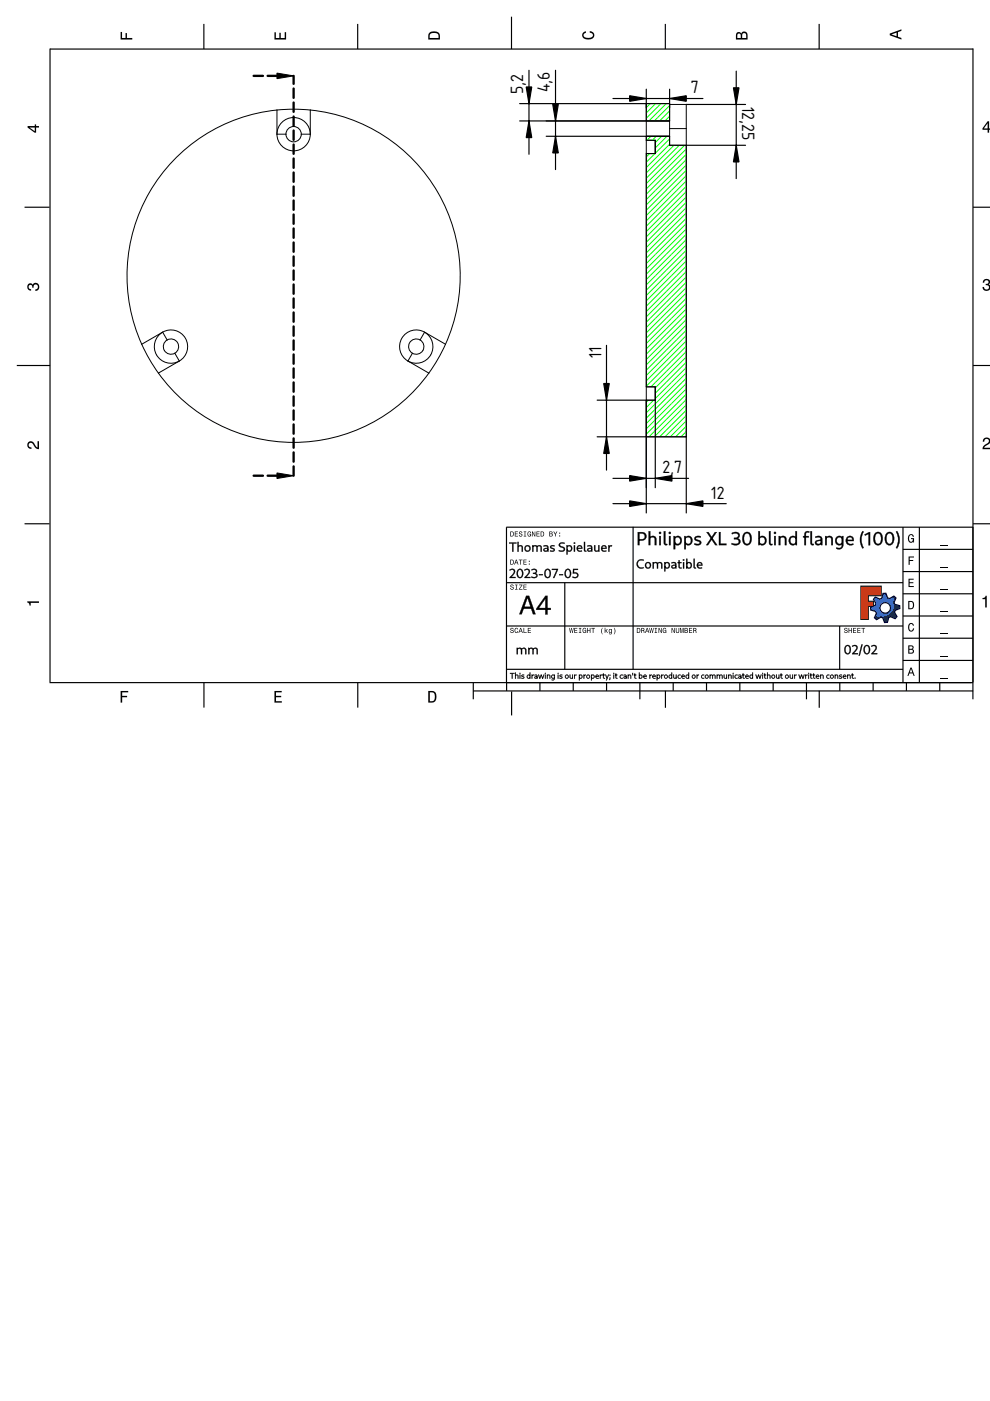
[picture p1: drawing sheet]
<svg xmlns="http://www.w3.org/2000/svg" width="210mm" height="297mm" viewBox="0 0 210 297" stroke-linecap="round" stroke-linejoin="round" font-family="sans-serif">
<defs><g id="words">
<g font-size="3.5">
<text x="110.9" y="19.9" transform="rotate(-90 110.9 19.9)">5,2</text>
<text x="116.5" y="19.6" transform="rotate(-90 116.5 19.6)">4,6</text>
<text x="146.5" y="19.8">7</text>
<text x="157.3" y="22.6" transform="rotate(90 157.3 22.6)">12,25</text>
<text x="127.5" y="75.9" transform="rotate(-90 127.5 75.9)">11</text>
<text x="140.5" y="100.2">2,7</text>
<text x="150.8" y="105.7">12</text>
</g>
</g></defs>
<g fill="none" stroke="#000" stroke-width=".25">
<path d="M10.6 10.3v134.3M10.6 10.4h195.7M43.2 5.1v5.3M75.8 5.1v5.3M108.5 3.5v6.9M141.1 5.1v5.3M173.7 5.1v5.3M206.3 10.3v138M5.2 43.9h5.3M206.3 43.9h3.7M3.6 77.5h7M206.3 77.5h3.7"/>
<path d="M5.2 111h5.3M107.4 111.8h98.9M107.4 111.8v34.7M134.2 111.7v30.2M191.4 116.5h14.9M191.5 111.8v33M194.9 111.8v33M206.3 111h3.7M107.3 132.7h84.2M107.3 123.5h84.2M119.7 123.5v18.4M178 132.7v9.2"/>
<path d="M191.4 135.3h14.9M191.4 130.6h14.9M191.4 125.9h14.9M191.4 121.2h14.9M10.5 144.7h195.5M43.2 144.7v5.3M75.9 144.7v5.3M100.3 146.5h106M100.3 144.7v3.6M107.3 141.9h84.2M107.4 144.7h98.9M108.5 146.6v5.1"/>
<path d="M114.5 144.7v1.8M121.5 144.7v1.8M128.6 144.7v1.8M135.7 144.7v3.6M141.1 146.5v3.6M142.7 144.7v1.8M149.8 144.7v1.8M156.9 144.7v1.8M163.9 144.7v1.8M171 144.7v3.6M173.7 146.5v3.6M178.1 144.7v1.8"/>
<path d="M185.1 144.7v1.8M191.4 140h14.9M192.2 144.7v1.8M199.2 144.7v1.8"/>
</g>
<g fill="#000">
<path d="M25.6 6.8h.3v1.3h.7v-1.1h.3v1.1h1.1v.3h-2.4z" fill-rule="evenodd"/>
<path d="M58.2 6.8h.3v1.3h.7v-1.1h.3v1.1h.9v-1.3h.3v1.6h-2.5z" fill-rule="evenodd"/>
<path d="M91.1 6.9a1.55 1.55 0 0 0-.3 1.5h2.5v-.8a1.35 1.35 0 0 0-2.2-.7zM91.3 7.1l.3-.1a1.02 1.02 0 0 1 1.4 .6v.5h-1.9l.1-.8z" fill-rule="evenodd"/>
<path d="M123.6 6.9l.6-.3v.4h-.2a.46 .46 0 0 0-.3 .5 .46 .46 0 0 0 .3 .4l.3 .1a1.12 1.12 0 0 0 1.4-.5 .63 .63 0 0 0-.7-.6v-.3a.88 .88 0 0 1 1 .7 .88 .88 0 0 1-.7 1 1.36 1.36 0 0 1-1.9-.8z" fill-rule="evenodd"/>
<path d="M156.2 7l-.2 1.4h2.5v-.9a.69 .69 0 0 0-.5-.8 .69 .69 0 0 0-.8 .4 .59 .59 0 0 0-1-.1zM156.4 7.2l.3-.1 .3 .1 .1 .9h-.8zM157.5 7.1l.3-.1a.41 .41 0 0 1 .4 .5v.6h-.8z" fill-rule="evenodd"/>
<path d="M188.6 7.1v.4l2.5 .9v-.3l-.7-.3v-1l.7-.3v-.3zM189 7.3l1.1-.4v.8z" fill-rule="evenodd"/>
<path d="M5.8 26.7v.3l1.5 1.1h.4v-1.1h.6v-.3h-.6v-.3h-.3v.3zM6.3 27h1.1v.8z" fill-rule="evenodd"/>
<path d="M209.4 25.7l-1.1 1.5v.3h1.1v.6h.3v-.6h.3v-.3h-.3v-1.5zM209.4 26.1v1.1h-.8z" fill-rule="evenodd"/>
<path d="M6 60.3a.6 .6 0 0 1 .9 .1 .79 .79 0 0 1 1.2-.3 .79 .79 0 0 1 .2 1.1l-.4 .4-.4 .1v-.3a.51 .51 0 0 0 .6-.5 .51 .51 0 0 0-.5-.5 .51 .51 0 0 0-.5 .6h-.3a.44 .44 0 0 0-.2-.6 .44 .44 0 0 0-.6 .4 .44 .44 0 0 0 .4 .5h.2v.3a.83 .83 0 0 1-.8-.5 .83 .83 0 0 1 .2-.8z" fill-rule="evenodd"/>
<path d="M208.6 59.3a.72 .72 0 0 1 1.1-.1 .72 .72 0 0 1-.1 1.1 .83 .83 0 0 1-.1 1.4 .83 .83 0 0 1-1.2-.8l.3-.1a.51 .51 0 0 0 .5 .7 .51 .51 0 0 0 .5-.6 .51 .51 0 0 0-.6-.4v-.3a.44 .44 0 0 0 .6-.3 .44 .44 0 0 0-.4-.6 .44 .44 0 0 0-.5 .4v.2h-.3z" fill-rule="evenodd"/>
<path d="M6 93.8a.86 .86 0 0 1 1.4 .5l.6 .6v-1.4h.3v1.7a1.95 1.95 0 0 1-1.5-1.2 .49 .49 0 0 0-.7 .3 .49 .49 0 0 0 .6 .6v.3a.84 .84 0 0 1-.9-.5 .84 .84 0 0 1 .2-.9z" fill-rule="evenodd"/>
<path d="M208.6 93a.83 .83 0 0 1 1.3 .2 .83 .83 0 0 1-.6 1.2l-.6 .5h1.3v.3h-1.7a1.95 1.95 0 0 1 1.3-1.4 .49 .49 0 0 0-.4-.8 .49 .49 0 0 0-.5 .6h-.3z" fill-rule="evenodd"/>
<path d="M108.2 118.7v1h.3a.54 .54 0 0 0 .5-.5 .54 .54 0 0 0-.5-.5zM108.3 118.8a.41 .41 0 0 1 .5 .4 .41 .41 0 0 1-.5 .4zM109.4 118.7l-.4 1h.1l.2-.3h.4l.1 .3h.1l-.4-1zM109.5 118.8l.1 .5h-.3zM110 118.7v.1h.3v.9h.2v-.9h.3v-.1zM111 118.7v1h.7v-.1h-.6v-.4h.5v-.1h-.5v-.3h.5v-.1zM112.1 119.5v.2h.2v-.2zM112.1 118.9v.2h.2v-.2z" fill-rule="evenodd"/>
<path d="M108.2 112.7v1h.3a.54 .54 0 0 0 .5-.5 .54 .54 0 0 0-.5-.5zM108.3 112.8a.41 .41 0 0 1 .5 .4 .41 .41 0 0 1-.5 .4zM109.2 112.7v1h.6v-.1h-.5v-.3h.5v-.2h-.5v-.3h.5v-.1zM110.1 112.7a.42 .42 0 0 0 .1 .5 .42 .42 0 0 0 .4 .2 .23 .23 0 0 1-.2 .3 .23 .23 0 0 1-.3-.3h-.1a.38 .38 0 0 0 .4 .4 .38 .38 0 0 0 .4-.5 .38 .38 0 0 0-.6-.2 .2 .2 0 0 1 .2-.3 .2 .2 0 0 1 .2 .2h.1v-.1l-.2-.2zM111 112.7v.1h.2v.8h-.2v.1h.6v-.1h-.2v-.8h.2v-.1zM111.9 112.8a.51 .51 0 0 0-.1 .7 .51 .51 0 0 0 .6 .2h.2v-.5h-.4v.1h.3l-.2 .3a.37 .37 0 0 1-.4-.4 .37 .37 0 0 1 .5-.3l.2 .1-.2-.3zM112.8 112.7v1h.1v-.8l.4 .8h.2v-1h-.1v.9l-.4-.9zM113.7 112.7v1h.7v-.1h-.5v-.3h.5v-.2h-.5v-.3h.5v-.1zM114.6 112.7v1h.4a.54 .54 0 0 0 .4-.5 .54 .54 0 0 0-.4-.5zM114.8 112.8a.41 .41 0 0 1 .4 .4 .41 .41 0 0 1-.4 .4zM116.5 112.7v1h.4a.3 .3 0 0 0 .3-.2 .3 .3 0 0 0-.2-.3l.1-.2v-.2zM116.6 112.8h.2a.16 .16 0 0 1 .2 .2 .16 .16 0 0 1-.2 .1h-.2zM116.6 113.3h.2a.18 .18 0 0 1 .3 .1 .18 .18 0 0 1-.2 .2h-.3zM117.3 112.7l.4 .6v.4h.1v-.4l.4-.6h-.2l-.2 .5-.3-.5zM118.6 113.5v.2h.2v-.2zM118.6 112.9v.3h.2v-.3z" fill-rule="evenodd"/>
<path d="M192.6 118h1.2v.2h-.9v.5h.7v.2h-.7v.9h-.3z" fill-rule="evenodd"/>
<path d="M192.7 113.5a.6 .6 0 0 1 .6-.3 .6 .6 0 0 1 .5 .6h-.3l-.2-.3a.73 .73 0 0 0-.6 .6 .73 .73 0 0 0 .5 .8l.2-.2 .2-.4h-.4v-.2h.6v.9l-.2-.2-.3 .3a.85 .85 0 0 1-.8-1.3z" fill-rule="evenodd"/>
<path d="M199.5 115.5h1.5v.1h-1.5z" fill-rule="evenodd"/>
<path d="M5.8 127.5h2.5v.3h-1.8v.6h-.2a.54 .54 0 0 0-.5-.7z" fill-rule="evenodd"/>
<path d="M108.3 133.2a.42 .42 0 0 0 0 .5 .42 .42 0 0 0 .5 .1 .23 .23 0 0 1-.2 .3 .23 .23 0 0 1-.3-.3h-.1a.38 .38 0 0 0 .4 .5 .38 .38 0 0 0 .3-.5 .38 .38 0 0 0-.5-.3 .2 .2 0 0 1 .1-.3 .21 .21 0 0 1 .3 .3h.1v-.2l-.2-.2zM109.2 133.3a.51 .51 0 0 0-.1 .6 .51 .51 0 0 0 .6 .2l.2-.3-.3 .3a.4 .4 0 0 1-.4-.4 .4 .4 0 0 1 .4-.4l.2 .2-.2-.4zM110.3 133.1l-.4 1.1h.2l.1-.3h.4l.1 .3h.2l-.4-1.1zM110.4 133.3l.2 .5h-.4zM111 133.1v1.1h.7v-.1h-.6v-1zM111.9 133.1v1.1h.7v-.1h-.6v-.4h.5v-.1h-.5v-.3h.6v-.2z" fill-rule="evenodd"/>
<path d="M108.3 124a.42 .42 0 0 0 0 .5 .42 .42 0 0 0 .5 .1 .23 .23 0 0 1-.2 .3 .23 .23 0 0 1-.3-.2h-.1a.38 .38 0 0 0 .4 .4 .38 .38 0 0 0 .3-.5 .38 .38 0 0 0-.5-.3 .2 .2 0 0 1 .1-.3 .21 .21 0 0 1 .3 .3h.1v-.2l-.2-.2zM109.2 124v.1h.2v.8h-.2v.1h.5v-.1h-.2v-.8h.2v-.1zM110.1 124v.1h.5l-.6 .9h.8v-.1h-.6l.6-.9zM111 124v1h.7v-.1h-.6v-.4h.5v-.1h-.5v-.3h.5v-.1z" fill-rule="evenodd"/>
<path d="M120.7 133.1l.2 1.1h.1l.2-.9 .1 .9h.1l.2-1.1h-.1l-.1 .9-.2-.9h-.1l-.2 .9-.1-.9zM121.8 133.1v1.1h.6v-.1h-.5v-.4h.5v-.1h-.5v-.3h.5v-.2zM122.7 133.1v.2h.2v.8h-.2v.1h.6v-.1h-.2v-.8h.2v-.2zM123.6 133.3a.51 .51 0 0 0-.1 .6 .51 .51 0 0 0 .6 .2l.2 .1v-.6h-.4v.2h.2l-.1 .3a.37 .37 0 0 1-.4-.4 .37 .37 0 0 1 .5-.3l.2 .1-.2-.4zM124.5 133.1v1.1h.1v-.5h.4v.5h.2v-1.1h-.2v.5h-.4v-.5zM125.4 133.1v.2h.3v.9h.1v-.9h.3v-.2zM127.7 133.1a.95 .95 0 0 0 .1 1.4 1.3 1.3 0 0 1 0-1.4zM128.2 133.1v1.1h.1l.2-.4 .2 .4h.2l-.3-.5 .3-.3-.6 .3v-.6zM129.2 133.5a.39 .39 0 0 0-.1 .5 .39 .39 0 0 0 .5 .1 .29 .29 0 0 1-.2 .3 .29 .29 0 0 1-.3-.1 .33 .33 0 0 0 .4 .2 .33 .33 0 0 0 .3-.3v-.8l-.2 .1-.2-.2zM129.3 133.5a.27 .27 0 0 1 .3 .3 .27 .27 0 0 1-.3 .2zM130.1 133.1a1.31 1.31 0 0 1 0 1.4 .86 .86 0 0 0 0-1.4z" fill-rule="evenodd"/>
<path d="M135 133.1v1.1h.4a.54 .54 0 0 0 .4-.5 .54 .54 0 0 0-.4-.6zM135.2 133.3a.41 .41 0 0 1 .4 .4 .41 .41 0 0 1-.4 .4zM136 133.1v1.1h.1v-.5a.32 .32 0 0 1 .4 .1 .32 .32 0 0 1 0 .4h.2l-.2-.5a.29 .29 0 0 0 .1-.4 .29 .29 0 0 0-.3-.2zM136.1 133.3h.2a.18 .18 0 0 1 .2 .1 .18 .18 0 0 1-.2 .2h-.2zM137.1 133.1l-.3 1.1h.1l.1-.3h.4l.1 .3h.2l-.4-1.1zM137.2 133.3l.2 .5h-.3zM137.7 133.1l.1 1.1h.2l.1-.9 .2 .9h.1l.2-1.1h-.1l-.1 .9-.2-.9h-.1l-.2 .9-.1-.9zM138.8 133.1v.2h.2v.8h-.2v.1h.5v-.1h-.2v-.8h.2v-.2zM139.6 133.1v1.1h.2v-.9l.4 .9h.1v-1.1h-.1v.9l-.4-.9zM140.6 133.3a.51 .51 0 0 0-.1 .6 .51 .51 0 0 0 .6 .2l.2 .1v-.6h-.4v.2h.2l-.1 .3a.37 .37 0 0 1-.4-.4 .37 .37 0 0 1 .5-.3l.2 .1-.3-.4zM142.4 133.1v1.1h.1v-.9l.4 .9h.2v-1.1h-.1v.9l-.4-.9zM143.3 133.1v.7a.37 .37 0 0 0 .4 .4 .37 .37 0 0 0 .3-.4v-.7h-.1v.7a.23 .23 0 0 1-.2 .3 .23 .23 0 0 1-.3-.3v-.7zM144.2 133.1v1.1h.1v-1l.2 1h.1l.2-1v1h.2v-1.1h-.2l-.2 1-.2-1zM145.1 133.1v1.1h.4a.3 .3 0 0 0 .4-.2 .3 .3 0 0 0-.2-.4l.1-.1-.1-.3zM145.3 133.3h.2a.16 .16 0 0 1 .2 .1 .16 .16 0 0 1-.2 .2h-.2zM145.3 133.7h.2a.18 .18 0 0 1 .2 .2 .18 .18 0 0 1-.2 .2h-.2zM146.1 133.1v1.1h.7v-.1h-.6v-.4h.5v-.1h-.5v-.3h.5v-.2zM147 133.1v1.1h.1v-.5a.32 .32 0 0 1 .4 .1 .32 .32 0 0 1 0 .4h.2l-.2-.5a.29 .29 0 0 0 .1-.4 .29 .29 0 0 0-.3-.2zM147.1 133.3h.2a.18 .18 0 0 1 .2 .1 .18 .18 0 0 1-.2 .2h-.2z" fill-rule="evenodd"/>
<path d="M179.1 133.2a.42 .42 0 0 0 0 .5 .42 .42 0 0 0 .5 .1 .23 .23 0 0 1-.3 .3 .23 .23 0 0 1-.2-.3h-.1a.38 .38 0 0 0 .4 .5 .38 .38 0 0 0 .3-.5 .38 .38 0 0 0-.5-.3 .2 .2 0 0 1 .1-.3 .21 .21 0 0 1 .3 .3h.1v-.2l-.2-.2zM179.9 133.1v1.1h.2v-.5h.4v.5h.1v-1.1h-.1v.5h-.4v-.5zM180.9 133.1v1.1h.6v-.1h-.5v-.4h.5v-.1h-.5v-.3h.5v-.2zM181.8 133.1v1.1h.7v-.1h-.6v-.4h.5v-.1h-.5v-.3h.5v-.2zM182.6 133.1v.2h.4v.9h.1v-.9h.3v-.2z" fill-rule="evenodd"/>
<path d="M182.5 124.3h4.3v2h-2.7v1.2h1.1v1.1h-1.1v2.7h-1.6z" fill-rule="evenodd"/>
<path d="M185.6 126.6l-.4 .4 .5 1-.1 .4-1 .3v.7l1 .2 .2 .4-.4 1 .4 .4 1-.5 .4 .1 .3 1h.7l.2-1.1 .4-.1 1 .4 .4-.5-.5-.9 .1-.4 1-.4v-.6l-1.1-.3-.1-.3 .4-1-.5-.4-.9 .5-.4-.1-.4-1h-.6l-.3 1-.3 .2zM186.6 128.9a1.11 1.11 0 0 1 2.2 0 1.11 1.11 0 0 1-2.2 0z" fill-rule="evenodd"/>
<path d="M192.6 122.7h1.1v.2h-.8v.5h.8v.3h-.8v.6h.8v.2h-1.1z" fill-rule="evenodd"/>
<path d="M192.6 127.4v1.8h.6a.91 .91 0 0 0 .7-.9 .91 .91 0 0 0-.7-.9zM192.8 127.6a.68 .68 0 0 1 .8 .7 .68 .68 0 0 1-.8 .7z" fill-rule="evenodd"/>
<path d="M192.6 136.8v1.8h.6a.5 .5 0 0 0 .6-.4 .5 .5 0 0 0-.3-.6l.2-.3a.44 .44 0 0 0-.5-.5zM192.8 137h.4a.27 .27 0 0 1 .3 .3 .27 .27 0 0 1-.3 .3h-.4zM192.8 137.8h.4a.31 .31 0 0 1 .4 .3 .31 .31 0 0 1-.4 .3h-.4z" fill-rule="evenodd"/>
<path d="M192.7 132.3a.6 .6 0 0 1 .7-.2 .6 .6 0 0 1 .4 .6h-.3l-.2-.4a.74 .74 0 0 0-.6 .7 .74 .74 0 0 0 .5 .7l.2-.1 .2-.4h.2a.63 .63 0 0 1-.5 .7 .63 .63 0 0 1-.7-.5z" fill-rule="evenodd"/>
<path d="M199.5 139h1.5v.2h-1.5z" fill-rule="evenodd"/>
<path d="M199.5 134.3h1.5v.2h-1.5z" fill-rule="evenodd"/>
<path d="M199.5 129.6h1.5v.2h-1.5z" fill-rule="evenodd"/>
<path d="M199.5 124.9h1.5v.2h-1.5z" fill-rule="evenodd"/>
<path d="M199.5 120.2h1.5v.2h-1.5z" fill-rule="evenodd"/>
<path d="M208.3 126.8a.54 .54 0 0 0 .7-.5h.2v2.5h-.3v-1.8h-.6z" fill-rule="evenodd"/>
<path d="M25.6 146.5h1.6v.3h-1.3v.7h1v.3h-1v1.2h-.3z" fill-rule="evenodd"/>
<path d="M58.2 146.5h1.5v.3h-1.2v.7h1.1v.3h-1.1v.9h1.3v.3h-1.6z" fill-rule="evenodd"/>
<path d="M90.8 146.5v2.5h.8a1.35 1.35 0 0 0 .7-2.2 1.55 1.55 0 0 0-1.5-.3zM91.1 146.8a.97 .97 0 0 1 1.1 .7 .97 .97 0 0 1-.6 1.2h-.5z" fill-rule="evenodd"/>
<path d="M193 141.5l-.6 1.8h.2l.2-.5h.7l.2 .5h.2l-.6-1.8zM193.2 141.8l.2 .8h-.5z" fill-rule="evenodd"/>
<path d="M199.5 143.7h1.5v.2h-1.5z" fill-rule="evenodd"/>
</g>
<g fill="#000">
<path d="M108 115v.2h.6v1.7h.2v-1.7h.7v-.2zM109.8 115.8l.1 .2 .3-.2a.33 .33 0 0 1 .4 .3v.8h.3v-.8a.56 .56 0 0 0-.5-.5 .56 .56 0 0 0-.6 .2zM109.7 114.9v2h.3v-2zM111.2 116.3a.68 .68 0 0 0 1.3 0 .68 .68 0 0 0-1.3 0zM111.4 116.3a.47 .47 0 0 1 .9 0 .47 .47 0 0 1-.9 0zM113.9 115.8v.2l.3-.2a.33 .33 0 0 1 .4 .3v.8h.3v-.8a.56 .56 0 0 0-.5-.5 .56 .56 0 0 0-.5 .2zM112.9 115.6v1.3h.2v-1.1zM113 115.8v.2l.3-.2a.33 .33 0 0 1 .4 .3v.8h.3v-.8a.56 .56 0 0 0-.4-.5 .56 .56 0 0 0-.6 .2zM115.2 115.7l.1 .2 .2-.1a.37 .37 0 0 1 .6 .3v.8h.2v-.8a.66 .66 0 0 0-1.1-.4zM115.2 116.4l.1 .4a.51 .51 0 0 0 .5 .2 .51 .51 0 0 0 .4-.6l-.5 .4-.2-.1v-.3l.6-.1v-.1zM116.7 115.8v.4l.7 .4-.3 .2-.4-.1-.1 .2 .3 .1a.52 .52 0 0 0 .7-.4l-.1-.3-.7-.3 .2-.2h.5l.1-.1-.4-.1zM118.7 115.2l-.2 .1a.59 .59 0 0 0 .7 .8l.4 .4a.72 .72 0 0 1-1.1 .1v.2a.73 .73 0 0 0 .8 .2 .73 .73 0 0 0 .4-.9l-.9-.4-.1-.2 .2-.3 .8 .1v-.2l-.5-.1zM120.3 115.8v.2a.43 .43 0 0 1 .7 0 .47 .47 0 0 1 0 .6 .47 .47 0 0 1-.5 .1l-.2-.2-.1 .1a.63 .63 0 0 0 .9 .2 .63 .63 0 0 0 .2-.9 .63 .63 0 0 0-.9-.2zM120.1 115.6v1.9h.2v-1.7zM121.7 115.6v1.3h.2v-1.3zM121.6 115.1a.2 .2 0 0 0 .4 0 .2 .2 0 0 0-.4 0zM122.5 115.8a.72 .72 0 0 0-.1 1 .72 .72 0 0 0 1 .1l-.1-.2a.51 .51 0 0 1-.8-.2 .51 .51 0 0 1 .6-.7l.1 .4h-.7v.1h.9a.57 .57 0 0 0-.3-.7 .57 .57 0 0 0-.6 .2zM123.8 114.9v1.7l.2 .3 .2 .1 .1-.2-.3-.2v-1.7zM124.5 115.7l.1 .2 .2-.1a.37 .37 0 0 1 .5 .3l.1 .8h.2v-.8a.66 .66 0 0 0-1.1-.4zM124.5 116.4v.4a.57 .57 0 0 0 .6 .1 .57 .57 0 0 0 .4-.4l-.5 .3-.3-.1 .1-.3 .6-.1v-.1zM126 115.6v.9a.48 .48 0 0 0 .4 .5 .48 .48 0 0 0 .5-.4l-.2 .2a.33 .33 0 0 1-.5-.4v-.8zM126.9 115.6v1.2l.2 .1v-1.3zM127.6 115.8a.72 .72 0 0 0 0 1 .72 .72 0 0 0 1 .1l-.1-.2a.51 .51 0 0 1-.8-.2 .51 .51 0 0 1 .5-.7l.2 .4h-.8v.1h1a.57 .57 0 0 0-.3-.7 .57 .57 0 0 0-.7 .2zM129 115.6v1.3h.2v-1.3zM129.3 115.7l-.1 .4 .2-.3h.3l.1-.2z"/>
<path d="M108 115v.2h.6v1.7h.2v-1.7h.7v-.2zM107.9 115h1.6v.3l-.7-.1 .1 1.8h-.3v-1.8l-.7 .1zM109.8 115.8l.1 .2 .2-.2a.37 .37 0 0 1 .6 .3l-.1 .8h.3l-.1-.8a.52 .52 0 0 0-.4-.5 .52 .52 0 0 0-.5 .3zM109.8 115.8l.2-.1a.57 .57 0 0 1 .9 .4v.9h-.3v-1l-.3-.2-.4 .2zM109.7 114.9v2h.3v-2zM109.7 114.9h.3v2.1h-.3zM111.2 116.3a.65 .65 0 0 0 1.3 0 .65 .65 0 0 0-1.3 0zM111.2 116.3a.72 .72 0 0 1 1.4 0 .72 .72 0 0 1-1.4 0zM111.3 116.3a.5 .5 0 0 1 1 0 .5 .5 0 0 1-1 0zM111.4 116.3a.45 .45 0 0 0 .9 0 .45 .45 0 0 0-.9 0zM113.9 115.8v.2l.3-.2a.37 .37 0 0 1 .5 .3l-.1 .8h.3l-.1-.8a.52 .52 0 0 0-.4-.5 .52 .52 0 0 0-.5 .2zM113.8 115.8l.2-.1a.57 .57 0 0 1 .9 .4v.9h-.3v-1l-.3-.2-.4 .2zM112.9 115.6v1.3h.2v-1.1zM112.8 115.6h.2l.1 .2v1.2h-.3zM113 115.8v.2l.3-.2a.37 .37 0 0 1 .5 .3l-.1 .8h.3l-.1-.8a.52 .52 0 0 0-.4-.5 .52 .52 0 0 0-.5 .2zM112.9 115.8l.2-.1a.57 .57 0 0 1 .9 .4v.9h-.3v-1l-.3-.2-.4 .2zM115.2 115.7l.1 .2 .2-.1a.4 .4 0 0 1 .6 .3v.7l.2 .1-.1-1.1-.5-.2zM115.2 115.7l.4-.1a.55 .55 0 0 1 .7 .5v.9h-.2l-.1-1.1-.3-.1-.4 .1zM115.3 116.4v.4a.58 .58 0 0 0 .9-.3v-.1a.43 .43 0 0 1-.4 .4 .43 .43 0 0 1-.4-.2l.3-.3h.4v-.1zM115.2 116.4l.9-.3v.3l-.6 .2a.37 .37 0 0 0 .4 .1 .37 .37 0 0 0 .2-.3h.2a.52 .52 0 0 1-.6 .6 .52 .52 0 0 1-.5-.6zM116.7 115.8v.4l.7 .2a.4 .4 0 0 1-.3 .4 .4 .4 0 0 1-.4-.1l-.1 .2h.3a.48 .48 0 0 0 .7-.3v-.2l-.8-.4 .2-.2h.5l.1-.1zM116.7 115.8l.5-.2h.4l-.1 .3h-.5l-.1 .2 .4 .1a.41 .41 0 0 1 .3 .6l-.5 .2-.5-.1v-.3l.5 .2 .3-.2-.7-.4zM118.7 115.2a.57 .57 0 0 0-.1 .7 .57 .57 0 0 0 .7 .2l.3 .4a.7 .7 0 0 1-1.1 .1v.2a.71 .71 0 0 0 .8 .1 .71 .71 0 0 0 .4-.7l-.9-.5-.1-.2a.65 .65 0 0 1 1-.2v-.2h-.3zM118.7 115.1l.5-.1 .6 .1-.1 .2-.5-.1-.4 .2v.3l.2 .1a.65 .65 0 0 1 .8 .7 .65 .65 0 0 1-.9 .5l-.5-.2 .1-.2 .8 .1 .2-.2-.2-.3a.63 .63 0 0 1-.7-.3 .63 .63 0 0 1 .1-.8zM120.3 115.8v.2l.1-.2a.45 .45 0 0 1 .7 .2 .51 .51 0 0 1 0 .6 .51 .51 0 0 1-.6 .2l-.2-.3-.1 .1a.6 .6 0 0 0 .9 .1 .6 .6 0 0 0 0-.9 .6 .6 0 0 0-.8 0zM120.2 115.8a.68 .68 0 0 1 1 0 .68 .68 0 0 1 0 .9 .68 .68 0 0 1-.9 .1l-.1-.2 .1-.2a.36 .36 0 0 0 .3 .3 .36 .36 0 0 0 .4-.2 .45 .45 0 0 0 0-.5 .45 .45 0 0 0-.5-.1l-.2 .1zM120.1 115.6v1.9h.2v-1.7zM120.1 115.6h.2l.1 .2v1.8h-.3zM121.7 115.6v1.3h.2v-1.3zM121.7 115.6h.2v1.4h-.2zM121.7 115.1a.13 .13 0 0 0 .2 0 .13 .13 0 0 0-.2 0zM121.6 115.1a.2 .2 0 0 1 .4 0 .2 .2 0 0 1-.4 0zM122.5 115.8a.69 .69 0 0 0 0 .9 .69 .69 0 0 0 .9 .1l-.1-.1a.57 .57 0 0 1-.8-.1 .57 .57 0 0 1 .2-.8h.4l.2 .4h-.8v.1l.9-.1a.53 .53 0 0 0-.3-.5 .53 .53 0 0 0-.6 .1zM122.4 115.8a.6 .6 0 0 1 .8-.2 .6 .6 0 0 1 .2 .8h-1v-.3l.8 .1v-.2a.33 .33 0 0 0-.6 0 .52 .52 0 0 0 .1 .7 .52 .52 0 0 0 .7 0v.2a.75 .75 0 0 1-1-.1 .75 .75 0 0 1 0-1zM123.8 114.9l.1 1.9 .4 .1-.3-.3v-1.7zM123.8 114.9h.3v1.7l.2 .1 .1 .2-.2 .1h-.3l-.1-.4zM124.5 115.7l.1 .2 .2-.1a.4 .4 0 0 1 .6 .3l-.1 .7 .3 .1-.1-1.1-.5-.2zM124.5 115.7l.3-.1a.55 .55 0 0 1 .8 .5v.9h-.2l-.1-1.1-.3-.1-.4 .1zM124.6 116.4v.4a.58 .58 0 0 0 .9-.3v-.1a.43 .43 0 0 1-.4 .4 .43 .43 0 0 1-.4-.2l.3-.3h.4v-.1zM124.5 116.4l.9-.3v.3l-.7 .2a.37 .37 0 0 0 .4 .1 .37 .37 0 0 0 .3-.3h.1a.52 .52 0 0 1-.5 .6 .52 .52 0 0 1-.5-.6zM126 115.6v.9a.51 .51 0 0 0 .4 .4 .51 .51 0 0 0 .5-.2v-.1l-.2 .2a.36 .36 0 0 1-.5-.4v-.8zM125.9 115.6h.3l.1 1 .2 .1 .4-.2 .1 .2a.58 .58 0 0 1-.6 .3 .58 .58 0 0 1-.5-.5zM126.9 115.6v1.2l.2 .1v-1.3zM126.8 115.6h.3v1.4h-.2l-.1-.2zM127.6 115.8a.69 .69 0 0 0 0 .9 .69 .69 0 0 0 .9 .1v-.1a.57 .57 0 0 1-.8-.1 .57 .57 0 0 1 .1-.8h.5l.1 .4h-.8v.1l1-.1a.53 .53 0 0 0-.3-.5 .53 .53 0 0 0-.7 .1zM127.6 115.8a.6 .6 0 0 1 .8-.2 .6 .6 0 0 1 .2 .8h-1v-.3l.8 .1-.1-.2a.33 .33 0 0 0-.6 0 .52 .52 0 0 0 .2 .7 .52 .52 0 0 0 .6 0l.1 .2a.75 .75 0 0 1-1-.1 .75 .75 0 0 1 0-1zM129 115.6v1.3h.2v-1.3zM128.9 115.6h.3v1.4h-.3zM129.2 115.9v.2l.2-.3h.3l.1-.2zM129.3 115.7l.5-.1-.1 .3h-.3l-.3 .2z"/>
<path d="M135.2 112.8v2.8h.4v-2.5a.9 .9 0 0 1 1.1 .4 .58 .58 0 0 1-.6 .8h-.6v.3a1.2 1.2 0 0 0 1.6-.9 .87 .87 0 0 0-1-.9zM137.7 114l.1 .2 .1-.2a.55 .55 0 0 1 .9 .4v1.2h.4v-1.3a.78 .78 0 0 0-.6-.7 .78 .78 0 0 0-.9 .4zM137.5 112.6v3h.4v-3zM139.8 113.7v1.9h.3v-1.9zM139.7 113a.25 .25 0 0 0 .5 0 .25 .25 0 0 0-.5 0zM140.8 112.6v2.5a.46 .46 0 0 0 .2 .5 .46 .46 0 0 0 .5-.1l-.4-.4v-2.5zM141.9 113.7v1.9h.3v-1.9zM141.8 113a.23 .23 0 0 0 .4 0 .23 .23 0 0 0-.4 0zM143 113.9l.1 .2a.67 .67 0 0 1 1.1 .3 .67 .67 0 0 1-.8 .9l-.3-.4a.51 .51 0 0 0 0 .5 .51 .51 0 0 0 .6 .2 .95 .95 0 0 0 .9-1.3 .95 .95 0 0 0-1.6-.4zM142.8 113.7v2.7h.3v-2.5l-.1-.2zM145.3 113.9l.1 .2a.67 .67 0 0 1 1.1 .3 .67 .67 0 0 1-.8 .9l-.4-.4a.51 .51 0 0 0 .1 .5 .51 .51 0 0 0 .5 .2 .95 .95 0 0 0 .9-1.3 .95 .95 0 0 0-1.5-.4zM145.1 113.7v2.7h.3v-2.5l-.1-.2zM147.4 113.8l-.2 .4a1.15 1.15 0 0 0 1 .7l.2 .2-.2 .2-.9-.1-.1 .3 .7 .1a.59 .59 0 0 0 .6-.2 .59 .59 0 0 0 .1-.7l-.9-.3-.2-.2 .3-.3 .7 .1 .1-.3-.6-.1zM149.8 112.8l1.9 2.8h.4l-1.9-2.8zM150.7 114.1l-1 1.5h.4l.8-1.3zM151.6 112.8l-.7 1.1 .1 .3 1-1.4zM152.4 112.8v2.8h1.6v-.3h-1.2v-2.5zM155.1 113l.1 .3 .5-.2a.56 .56 0 0 1 .6 .1 .56 .56 0 0 1 .2 .5l-.4 .3h-.5v.3h.3a.58 .58 0 0 1 .7 .7l-.6 .3-.8-.2-.1 .3 .6 .2a.86 .86 0 0 0 1-.2 .86 .86 0 0 0 .1-1.1l-.6-.1a.7 .7 0 0 0 .6-.8 .7 .7 0 0 0-.8-.6zM157.8 113a1.83 1.83 0 0 0 .2 2.5 1.09 1.09 0 0 0 1.4-1.3 1.03 1.03 0 0 0-.4-1.2 1.03 1.03 0 0 0-1.2 0zM158.1 113.1h.3a1.31 1.31 0 0 1 0 2.2 1.34 1.34 0 0 1-.3-2.2zM161 113.9l-.1 .2 .1 .2a.64 .64 0 0 1 1-.2 .64 .64 0 0 1 0 1 .64 .64 0 0 1-1-.1l-.1 .1a.91 .91 0 0 0 1.2 .4 .91 .91 0 0 0 .4-1.3 .85 .85 0 0 0-1.5-.3zM160.8 112.6v3h.2l.1-3zM163.1 112.6v2.5a.46 .46 0 0 0 .2 .5 .46 .46 0 0 0 .5-.1l-.4-.4v-2.5zM164.2 113.7v1.9h.3v-1.9zM164.1 113a.23 .23 0 0 0 .4 0 .23 .23 0 0 0-.4 0zM165.3 114l.1 .2 .1-.2a.55 .55 0 0 1 .9 .4v1.2h.3v-1.3a.79 .79 0 0 0-.6-.7 .79 .79 0 0 0-.8 .4zM165.1 113.7v1.9h.3v-1.7l-.1-.2zM167.5 113.9a.93 .93 0 0 0-.1 1.4 .93 .93 0 0 0 1.4-.1l-.1-.2a.65 .65 0 0 1-.9 .1 .65 .65 0 0 1 0-.9 .65 .65 0 0 1 .9 0l.1-.2a.83 .83 0 0 0-1.3-.1zM168.6 112.6v2.7l.1 .3h.3v-3zM170.7 112.8l-.1 .5v2.3h.3v-2.6l.3-.1h.3l.1-.2-.4-.1zM170.3 113.7v.2h1.2v-.2zM171.8 112.6v2.5a.46 .46 0 0 0 .3 .5 .46 .46 0 0 0 .5-.1l-.4-.4v-2.5zM172.8 113.8l.1 .2 .6-.1 .5 .2 .1 1.5h.2v-1.3a.88 .88 0 0 0-.5-.7 .88 .88 0 0 0-1 .2zM172.9 114.8a.73 .73 0 0 0 .6 .9 .73 .73 0 0 0 .8-.8l-.1-.1a.56 .56 0 0 1-.5 .5 .56 .56 0 0 1-.6-.3l.2-.2 .8-.1v-.2l-1 .1zM175.1 114l.1 .2 .2-.2a.55 .55 0 0 1 .9 .4v1.2h.3v-1.3a.79 .79 0 0 0-.6-.7 .79 .79 0 0 0-.9 .4zM175 113.7v1.9h.3v-1.7l-.1-.2zM178.6 113.7l-.1 1.9a.67 .67 0 0 1-.4 .6 .67 .67 0 0 1-.7-.1l-.1 .2 .4 .2a.9 .9 0 0 0 1.1-1v-1.8zM177.3 113.9a.93 .93 0 0 0 0 1.4 .93 .93 0 0 0 1.3-.1l-.1-.2a.65 .65 0 0 1-.9 .1 .65 .65 0 0 1 0-.9 .65 .65 0 0 1 .9 0l.2-.2a.83 .83 0 0 0-1.4-.1zM179.6 113.9a1.04 1.04 0 0 0 0 1.4 1.04 1.04 0 0 0 1.3 .2v-.3a.76 .76 0 0 1-1.2-.2 .76 .76 0 0 1 .5-1.1l.5 .3v.3h-1.1v.2h1.4a.83 .83 0 0 0-.4-1 .83 .83 0 0 0-1 .2zM182.9 112.6a3.4 3.4 0 0 0 0 3.7l.2-.2a3.3 3.3 0 0 1 0-3.4zM183.3 113.3l.1 .3 .9-.4-.1-.1v2.5h.3v-2.8zM185.6 113a1.83 1.83 0 0 0 .2 2.5 1.09 1.09 0 0 0 1.3-1.3 1.03 1.03 0 0 0-.3-1.2 1.03 1.03 0 0 0-1.2 0zM185.9 113.1h.3a1.31 1.31 0 0 1 0 2.2 1.34 1.34 0 0 1-.3-2.2zM188 113a1.83 1.83 0 0 0 .3 2.5 1.09 1.09 0 0 0 1.3-1.3 1.03 1.03 0 0 0-.4-1.2 1.03 1.03 0 0 0-1.2 0zM188.3 113.1h.3a1.31 1.31 0 0 1 0 2.2 1.34 1.34 0 0 1-.3-2.2zM190 112.7a3.3 3.3 0 0 1 0 3.4l.2 .2a3.3 3.3 0 0 0 0-3.7z"/>
<path d="M135.2 112.8v2.8h.4v-2.5a.86 .86 0 0 1 1.2 .7 .58 .58 0 0 1-.7 .6l-.6-.1v.3a1.16 1.16 0 0 0 1.5-.9 .83 .83 0 0 0-.9-.8zM135.2 112.8h.9a.93 .93 0 0 1 1 1 .93 .93 0 0 1-1.1 .8h-.6v-.3h.7a.58 .58 0 0 0 .6-.6 .58 .58 0 0 0-.6-.6h-.5v2.5h-.4zM137.7 114l.1 .2 .1-.2a.58 .58 0 0 1 1 .4l-.1 1.2h.4l-.1-1.3a.75 .75 0 0 0-.6-.7 .75 .75 0 0 0-.8 .4zM137.7 114a.83 .83 0 0 1 .9-.4 .83 .83 0 0 1 .6 .7v1.3h-.4v-1.2a.55 .55 0 0 0-.5-.5 .55 .55 0 0 0-.5 .3zM137.5 112.6v3h.4v-3zM137.5 112.6h.4v3h-.4zM139.8 113.7v1.9h.3v-1.9zM139.7 113.6h.4v2h-.4zM139.7 113a.2 .2 0 0 0 .4 0 .2 .2 0 0 0-.4 0zM139.7 113a.26 .26 0 0 1 .5 0 .26 .26 0 0 1-.5 0zM140.8 112.6v2.5a.51 .51 0 0 0 .7 .4l-.1-.2-.3-.1v-2.6zM140.7 112.6h.4v2.5v.2h.3l.1 .2-.1 .1a.48 .48 0 0 1-.7-.5zM141.9 113.7v1.9h.3v-1.9zM141.8 113.6h.4v2h-.4zM141.8 113a.2 .2 0 0 0 .4 0 .2 .2 0 0 0-.4 0zM141.8 113a.26 .26 0 0 1 .5 0 .26 .26 0 0 1-.5 0zM143 113.9l.1 .2a.68 .68 0 0 1 .9-.1 .68 .68 0 0 1 .2 .9 .58 .58 0 0 1-.6 .5 .58 .58 0 0 1-.5-.5l-.1 .2a.82 .82 0 0 0 1 .4 .82 .82 0 0 0 .5-.9 .84 .84 0 0 0-.5-.9 .84 .84 0 0 0-1 .2zM143 113.9a.93 .93 0 0 1 1.3-.1 .93 .93 0 0 1 .2 1.2 .82 .82 0 0 1-.8 .7 .82 .82 0 0 1-.8-.6l.2-.3a.59 .59 0 0 0 .8 .5 .59 .59 0 0 0 .3-1 .59 .59 0 0 0-.5-.4 .59 .59 0 0 0-.6 .3zM142.8 113.7v2.7h.3v-2.5l-.1-.2zM142.8 113.6h.3l.1 .3v2.6h-.4zM145.3 113.9l.1 .2a.68 .68 0 0 1 .9-.1 .68 .68 0 0 1 .2 .9 .58 .58 0 0 1-.6 .5 .58 .58 0 0 1-.6-.5l-.1 .2a.82 .82 0 0 0 1 .4 .82 .82 0 0 0 .6-.9 .84 .84 0 0 0-.5-.9 .84 .84 0 0 0-1 .2zM145.3 113.9a.93 .93 0 0 1 1.2-.1 .93 .93 0 0 1 .3 1.2 .82 .82 0 0 1-.8 .7 .82 .82 0 0 1-.8-.6l.2-.3a.59 .59 0 0 0 .8 .5 .59 .59 0 0 0 .2-1 .59 .59 0 0 0-.5-.4 .59 .59 0 0 0-.5 .3zM145.1 113.7v2.7h.3v-2.5l-.1-.2zM145 113.6h.3l.1 .3v2.6h-.4zM147.5 113.8a.45 .45 0 0 0 0 .8l.8 .3 .1 .2a.75 .75 0 0 1-1.1 .1l-.1 .3 .7 .1a.57 .57 0 0 0 .6-.2 .57 .57 0 0 0 .1-.6l-1-.4-.1-.2 .2-.3 .8 .1 .1-.3zM147.4 113.8l.6-.2 .6 .1-.1 .3-.5-.1-.4 .1 .1 .3 .2 .1a.68 .68 0 0 1 .8 .8 .68 .68 0 0 1-1 .4l-.5-.1v-.3l1 .1 .1-.2-.2-.3a.63 .63 0 0 1-.8-.3 .63 .63 0 0 1 .1-.7zM149.8 112.8l1.9 2.8h.4l-1.9-2.8zM149.8 112.8h.4l1.9 2.8h-.5zM150.7 114.1l-.9 1.5h.3l.8-1.3zM150.7 114l.3 .3-.9 1.3h-.4zM151.6 112.8l-.7 1.1 .1 .3 1-1.3zM151.6 112.8h.4l-1 1.4-.2-.3zM152.4 112.8v2.8h1.6v-.3h-1.3l.1-2.5zM152.4 112.8h.4v2.5l1.2-.1v.4h-1.6zM155.1 113l.1 .3a.84 .84 0 0 1 1.4 .2 .72 .72 0 0 1-1 .5v.3a.63 .63 0 0 1 .8 .1 .63 .63 0 0 1 .1 .8l-.5 .2-.8-.3-.1 .3a1.06 1.06 0 0 0 1.2 .2 1.06 1.06 0 0 0 .6-1l-.4-.4-.4-.1a.67 .67 0 0 0 .7-.7 .67 .67 0 0 0-.8-.6zM155.1 113a1.12 1.12 0 0 1 1.8 .5 .72 .72 0 0 1-.9 .7l.1-.1a.74 .74 0 0 1 .9 .6 .74 .74 0 0 1-.6 .9h-.7l-.7-.2 .1-.3 .6 .2a.65 .65 0 0 0 .9-.5 .81 .81 0 0 0-1-.4v-.4h.2a.51 .51 0 0 0 .5-.2 .51 .51 0 0 0 .1-.5l-.5-.2-.7 .2zM157.8 113.1a1.81 1.81 0 0 0 .3 2.4 1.05 1.05 0 0 0 1.2-1.3 .99 .99 0 0 0-.3-1.1 .99 .99 0 0 0-1.2 0zM157.8 113a1.04 1.04 0 0 1 1.2 0 1.04 1.04 0 0 1 .4 1.2 1.08 1.08 0 0 1-.4 1.2 1.08 1.08 0 0 1-1.2 0 2.01 2.01 0 0 1 0-2.4zM158.1 113.1l.3-.1a1.34 1.34 0 0 1 0 2.4 1.37 1.37 0 0 1-.3-2.3zM158.1 113.2a1.62 1.62 0 0 0 0 2l.3 .1a1.29 1.29 0 0 0 0-2.2zM161.1 113.9l-.2 .2 .1 .2a.64 .64 0 0 1 .8-.4 .64 .64 0 0 1 .4 .7 .62 .62 0 0 1-.4 .7 .62 .62 0 0 1-.8-.3l-.1 .1a.9 .9 0 0 0 1.2 .3 .9 .9 0 0 0 .3-1.2 .81 .81 0 0 0-1.3-.3zM161 113.9a.96 .96 0 0 1 1.3 .1 .96 .96 0 0 1 0 1.3 .96 .96 0 0 1-1.3 .1l-.2-.3 .2-.2a.61 .61 0 0 0 .9 .3 .61 .61 0 0 0 .2-.8 .57 .57 0 0 0-.5-.5 .57 .57 0 0 0-.6 .5l-.1-.3zM160.8 112.6v3h.2l.1-3zM160.8 112.6h.3l-.1 3h-.2zM163.1 112.6v2.5a.51 .51 0 0 0 .7 .4l-.1-.2-.3-.1v-2.6zM163 112.6h.4v2.5v.2h.3l.1 .2-.1 .1a.48 .48 0 0 1-.7-.5zM164.2 113.7v1.9h.3v-1.9zM164.1 113.6h.4v2h-.4zM164.1 113a.2 .2 0 0 0 .4 0 .2 .2 0 0 0-.4 0zM164 113a.3 .3 0 0 1 .6 0 .3 .3 0 0 1-.6 0zM165.3 114l.1 .2 .1-.2a.59 .59 0 0 1 1 .4l-.1 1.2h.3v-1.3a.75 .75 0 0 0-.6-.7 .75 .75 0 0 0-.8 .4zM165.3 113.9a.85 .85 0 0 1 .8-.3 .85 .85 0 0 1 .7 .7v1.3h-.4v-1.2a.56 .56 0 0 0-.5-.5 .56 .56 0 0 0-.6 .3zM165.1 113.7v1.9h.3v-1.7l-.1-.2zM165.1 113.6h.3l.1 .3v1.7h-.4zM167.5 113.9a.9 .9 0 0 0-.1 1.4 .9 .9 0 0 0 1.4-.1l-.1-.2a.63 .63 0 0 1-.8 .3 .63 .63 0 0 1-.4-.7 .62 .62 0 0 1 .4-.7 .62 .62 0 0 1 .8 .3l.1-.2a.8 .8 0 0 0-1.3-.1zM167.5 113.9a.83 .83 0 0 1 1.4 .1l-.2 .3a.61 .61 0 0 0-.9-.3 .61 .61 0 0 0-.2 .9 .57 .57 0 0 0 .5 .4 .57 .57 0 0 0 .6-.3l.1 .2a.92 .92 0 0 1-1.2 .3 .92 .92 0 0 1-.3-1.3zM168.6 112.6v2.7l.1 .3h.3v-3zM168.6 112.6h.4v3h-.3l-.1-.2zM170.8 112.8l-.2 .5v2.3h.3l-.1-2.4a.42 .42 0 0 1 .3-.3 .42 .42 0 0 1 .4 0l.1-.2h-.2zM170.7 112.8l.5-.2 .4 .1v.3l-.4-.1-.3 .2v2.5h-.4v-2.3zM170.3 113.7v.2h1.2v-.2zM170.2 113.6h1.3v.4h-1.3zM171.8 112.6l.1 2.5a.51 .51 0 0 0 .7 .4l-.1-.2-.4-.1 .1-2.6zM171.8 112.6h.4v2.5v.2h.3l.1 .2-.2 .1a.48 .48 0 0 1-.6-.5zM172.8 113.8l.1 .2 .4-.1a.54 .54 0 0 1 .8 .4l-.1 1 .1 .3h.2v-1.3a.85 .85 0 0 0-.6-.7 .85 .85 0 0 0-.8 .2zM172.8 113.8a.98 .98 0 0 1 1.6 .5v1.3h-.3l-.2-1.5-.4-.2-.6 .2zM172.9 114.8a.69 .69 0 0 0 .6 .9 .69 .69 0 0 0 .8-.8l-.1-.1a.58 .58 0 0 1-.5 .5 .58 .58 0 0 1-.6-.3l.2-.3h.8v-.2zM173 114.6l1.1-.2v.3l-.7 .1-.2 .1v.3a.6 .6 0 0 0 1-.4l.1 .1a.79 .79 0 0 1-.7 .7 .79 .79 0 0 1-.8-.5zM175.1 114l.1 .2 .1-.2a.59 .59 0 0 1 1 .4v1.2h.3l-.1-1.3a.75 .75 0 0 0-.5-.7 .75 .75 0 0 0-.9 .4zM175.1 113.9a.85 .85 0 0 1 .9-.3 .85 .85 0 0 1 .6 .7v1.3h-.4v-1.2a.56 .56 0 0 0-.4-.5 .56 .56 0 0 0-.6 .3zM175 113.7v1.9h.3v-1.7l-.1-.2zM174.9 113.6h.3l.1 .3v1.7h-.4zM178.6 113.7l-.1 1.9a.71 .71 0 0 1-.4 .6 .71 .71 0 0 1-.7-.1l-.1 .2 .4 .1a.86 .86 0 0 0 1.1-.9v-1.8zM178.6 113.6h.2v1.9a.99 .99 0 0 1-.5 .9 .99 .99 0 0 1-1-.1v-.3a.69 .69 0 0 0 1.1-.4zM177.3 113.9a.9 .9 0 0 0 0 1.4 .9 .9 0 0 0 1.3-.1l-.1-.2a.63 .63 0 0 1-.7 .3 .63 .63 0 0 1-.4-.7 .62 .62 0 0 1 .4-.7 .62 .62 0 0 1 .7 .3l.1-.2a.8 .8 0 0 0-1.3-.1zM177.3 113.9a.83 .83 0 0 1 1.4 .1l-.2 .3a.61 .61 0 0 0-.8-.3 .61 .61 0 0 0-.2 .9 .57 .57 0 0 0 .5 .4 .57 .57 0 0 0 .5-.3l.2 .2a.92 .92 0 0 1-1.3 .3 .92 .92 0 0 1-.3-1.3zM179.6 113.9a1.01 1.01 0 0 0 0 1.4 1.01 1.01 0 0 0 1.3 .1v-.2a.78 .78 0 0 1-1.2-.2 .78 .78 0 0 1 .5-1.1 .51 .51 0 0 1 .5 .6h-1.1v.2h1.4a.79 .79 0 0 0-.4-1 .79 .79 0 0 0-1 .2zM179.6 113.9a.85 .85 0 0 1 1-.2 .85 .85 0 0 1 .4 1h-1.4v-.3l1.1 .1-.1-.3a.51 .51 0 0 0-.6-.2 .51 .51 0 0 0-.3 .6 .76 .76 0 0 0 1.2 .6l.1 .3a1.06 1.06 0 0 1-1.4-.2 1.06 1.06 0 0 1 0-1.4zM182.9 112.6a3.5 3.5 0 0 0-.3 3l.3 .7 .2-.2a3.1 3.1 0 0 1 0-3.4zM182.9 112.6l.2 .1a3.6 3.6 0 0 0 0 3.5l-.2 .1a3.3 3.3 0 0 1 0-3.7zM183.3 113.3l.1 .3 .8-.5h-.1l.1 2.5h.3v-2.8zM183.3 113.3l1.2-.5v2.8h-.4v-2.6l.2 .2-.9 .4zM185.6 113.1a1.81 1.81 0 0 0 .2 2.4 1.05 1.05 0 0 0 1.3-1.3 .99 .99 0 0 0-.3-1.1 .99 .99 0 0 0-1.2 0zM185.5 113a1.04 1.04 0 0 1 1.3 0 1.04 1.04 0 0 1 .4 1.2 1.08 1.08 0 0 1-.4 1.2 1.08 1.08 0 0 1-1.3 0 2.01 2.01 0 0 1 0-2.4zM185.9 113.1l.3-.1a1.34 1.34 0 0 1 0 2.4 1.37 1.37 0 0 1-.3-2.3zM185.9 113.2a1.62 1.62 0 0 0 0 2l.3 .1a1.29 1.29 0 0 0 0-2.2zM188 113.1a1.81 1.81 0 0 0 .3 2.4 1.05 1.05 0 0 0 1.2-1.3 .99 .99 0 0 0-.3-1.1 .99 .99 0 0 0-1.2 0zM188 113a1.04 1.04 0 0 1 1.2 0 1.04 1.04 0 0 1 .4 1.2 1.08 1.08 0 0 1-.4 1.2 1.08 1.08 0 0 1-1.2 0 2.01 2.01 0 0 1 0-2.4zM188.3 113.1l.3-.1a1.34 1.34 0 0 1 0 2.4 1.37 1.37 0 0 1-.3-2.3zM188.3 113.2a1.62 1.62 0 0 0 0 2l.3 .1a1.29 1.29 0 0 0 0-2.2zM190 112.7a3.1 3.1 0 0 1 0 3.4l.2 .2a3.5 3.5 0 0 0 0-3.7zM189.9 112.7l.3-.1a3.2 3.2 0 0 1 0 3.7l-.3-.1a3.4 3.4 0 0 0 0-3.5z"/>
<path d="M108 120.8l.1 .2 .3-.2a.4 .4 0 0 1 .5 .1 .4 .4 0 0 1 0 .5l-.8 1.1h1.2v-.2l-1 .1 .4-.4a.85 .85 0 0 0 .2-1.3l-.5-.1zM109.7 120.9a1.08 1.08 0 0 0 .5 1.7 1.05 1.05 0 0 0 .7-1 1.05 1.05 0 0 0-.6-1zM110.1 120.8h.1a.92 .92 0 0 1 .1 1.6 .93 .93 0 0 1-.2-1.6zM111.2 120.8v.2l.4-.2a.4 .4 0 0 1 .4 .1 .4 .4 0 0 1 .1 .5l-.9 1.1h1.2v-.2l-.9 .1 .4-.4a.85 .85 0 0 0 .2-1.3l-.5-.1zM112.7 120.8v.1l.5-.1 .4 .2v.3l-.6 .2v.2a.55 .55 0 0 1 .7 .3 .71 .71 0 0 1-1 .2l-.1 .2a.74 .74 0 0 0 .9 .2 .74 .74 0 0 0 .4-.8l-.5-.2a.47 .47 0 0 0 .5-.4 .47 .47 0 0 0-.3-.5zM114.3 121.7v.2h.8v-.2zM115.6 120.9a1.08 1.08 0 0 0 .5 1.7 1.05 1.05 0 0 0 .7-1 1.05 1.05 0 0 0-.7-1zM115.9 120.8h.2a.92 .92 0 0 1 0 1.6 .93 .93 0 0 1-.2-1.6zM117 120.6v.2h1.1l-.8 1.7h.2l.8-1.9zM118.6 121.7v.2h.8v-.2zM119.9 120.9a1.08 1.08 0 0 0 .5 1.7 1.05 1.05 0 0 0 .7-1 1.05 1.05 0 0 0-.7-1zM120.2 120.8h.2a.92 .92 0 0 1 0 1.6 .93 .93 0 0 1-.2-1.6zM121.5 120.6v1h.2a.53 .53 0 0 1 .7 .4 .61 .61 0 0 1-1 .2v.2a.67 .67 0 0 0 1 0 .67 .67 0 0 0-.2-1l-.5 .1v-.7h.8v-.2z"/>
<path d="M108 120.8l.1 .2a.48 .48 0 0 1 .6-.2 .48 .48 0 0 1 .3 .6l-.9 1.1h1.2v-.2l-1 .1 .4-.4a.83 .83 0 0 0 .2-1.3zM108 120.8a.68 .68 0 0 1 1-.1 .68 .68 0 0 1 0 1l-.7 .8v-.2h1v.3h-1.3v-.2l.5-.5a.87 .87 0 0 0 .4-.9l-.3-.2-.5 .2zM109.8 120.9a1.04 1.04 0 0 0 .4 1.6 1.02 1.02 0 0 0 .7-.9 1.02 1.02 0 0 0-.6-1zM109.7 120.8a.66 .66 0 0 1 .7-.2 .66 .66 0 0 1 .5 .6 .91 .91 0 0 1 0 1 .91 .91 0 0 1-1 .3 1.26 1.26 0 0 1-.2-1.7zM110 120.8h.2a.94 .94 0 0 1 .1 1.6 .96 .96 0 0 1-.3-1.6zM110.1 120.9l-.3 .7a.61 .61 0 0 0 .5 .7 .89 .89 0 0 0-.1-1.5zM111.2 120.8v.2a.48 .48 0 0 1 .7-.2 .48 .48 0 0 1 .2 .6l-.9 1.1h1.2v-.2l-.9 .1 .4-.4a.83 .83 0 0 0 .2-1.3zM111.1 120.8a.68 .68 0 0 1 1-.1 .68 .68 0 0 1 .1 1l-.7 .8-.1-.2h1.1v.3h-1.3v-.2l.4-.5a.87 .87 0 0 0 .4-.9l-.3-.2-.5 .2zM112.7 120.8v.1a.5 .5 0 0 1 .6-.1 .5 .5 0 0 1 .3 .5l-.6 .2v.1a.58 .58 0 0 1 .8 .4 .69 .69 0 0 1-1.1 .2v.2a.71 .71 0 0 0 .8 .1 .71 .71 0 0 0 .4-.7l-.5-.2 .2-.1a.44 .44 0 0 0 0-.8zM112.6 120.7a.79 .79 0 0 1 1.3 .4 .54 .54 0 0 1-.6 .5l.1-.1a.56 .56 0 0 1 .6 .6 .56 .56 0 0 1-.7 .5l-.7-.2 .1-.2 .8 .1 .2-.3a.53 .53 0 0 0-.7-.3v-.3l.6-.1a.48 .48 0 0 0-.4-.5 .48 .48 0 0 0-.5 .2zM114.3 121.7v.2h.8v-.2zM114.2 121.7h.9v.3h-.9zM115.6 120.9a1.04 1.04 0 0 0 .5 1.6 1.02 1.02 0 0 0 .7-.9 1.02 1.02 0 0 0-.7-1zM115.6 120.8a.66 .66 0 0 1 .7-.2 .66 .66 0 0 1 .5 .6 .91 .91 0 0 1 0 1 .91 .91 0 0 1-1 .3 1.26 1.26 0 0 1-.2-1.7zM115.9 120.8h.2a.94 .94 0 0 1 0 1.6 .96 .96 0 0 1-.2-1.6zM115.9 120.9l-.2 .7a.61 .61 0 0 0 .4 .7 .89 .89 0 0 0 0-1.5zM117 120.6v.2h1.1l-.8 1.7h.2l.8-1.9zM117 120.6h1.3l-.8 2h-.3l.9-1.9 .1 .2h-1.2zM118.6 121.7v.2h.8v-.2zM118.5 121.7h.9v.3h-.9zM119.9 120.9a1.04 1.04 0 0 0 .5 1.6 1.02 1.02 0 0 0 .6-.9 1.02 1.02 0 0 0-.6-1zM119.9 120.8a.66 .66 0 0 1 .7-.2 .66 .66 0 0 1 .5 .6 .91 .91 0 0 1 0 1 .91 .91 0 0 1-1 .3 1.26 1.26 0 0 1-.2-1.7zM120.2 120.8h.2a.94 .94 0 0 1 0 1.6 .96 .96 0 0 1-.2-1.6zM120.2 120.9l-.2 .7a.61 .61 0 0 0 .4 .7 .89 .89 0 0 0 0-1.5zM121.5 120.6v1l.2-.1a.52 .52 0 0 1 .5 .1 .52 .52 0 0 1 .2 .6l-.5 .2-.5-.2v.2a.64 .64 0 0 0 1 0 .64 .64 0 0 0-.2-1l-.5 .1v-.7h.8v-.2zM121.5 120.6h1.1v.3l-.9-.1v.8l-.1-.2a.71 .71 0 0 1 1.1 .6 .71 .71 0 0 1-1.2 .5l-.2-.1 .1-.2a.51 .51 0 0 0 .6 .1 .51 .51 0 0 0 .3-.5l-.4-.2-.5 .1z"/>
<path d="M111.6 126.3l-1.5 3.9h.5l1.3-3.5 1.1 3.5h.5l-1.3-3.9zM110.9 128.7v.4h1.9v-.4zM115.6 126.3l-1.9 2.8v.2h3.1v-.4l-2.6 .1 1.5-2.2-.1 3.5h.5v-4z"/>
<path d="M111.6 126.3l-1.5 3.9h.5l1.2-3.5 1.2 3.5h.5l-1.3-3.9zM111.5 126.3h.7l1.4 3.9h-.6l-1.2-3.6h.1l-1.3 3.6h-.5zM110.9 128.7v.4h1.9v-.4zM110.8 128.6h2v.5h-2zM115.6 126.3l-1.9 2.8v.2h3.1v-.4l-2.6 .1 1.5-2.2-.1 3.5h.5v-4zM115.6 126.3h.5v4h-.5v-3.5h.2l-1.6 2.3-.1-.2h2.7v.4h-3.1v-.2z"/>
<path d="M110.6 137.6v.1l.3-.2a.33 .33 0 0 1 .5 .4v.8h.2v-.9a.56 .56 0 0 0-.4-.5 .56 .56 0 0 0-.6 .3zM109.6 137.4v1.3h.2v-1.2zM109.7 137.6v.1l.3-.2a.33 .33 0 0 1 .5 .4v.8h.2v-.9a.56 .56 0 0 0-.4-.5 .56 .56 0 0 0-.6 .3zM113 137.6l.1 .1 .2-.2a.33 .33 0 0 1 .5 .4v.8h.2v-.9a.56 .56 0 0 0-.4-.5 .56 .56 0 0 0-.6 .3zM112 137.4v1.3h.2v-1.2zM112.1 137.6l.1 .1 .2-.2a.33 .33 0 0 1 .5 .4v.8h.2v-.9a.56 .56 0 0 0-.4-.5 .56 .56 0 0 0-.6 .3z"/>
<path d="M110.6 137.6v.1l.3-.2a.37 .37 0 0 1 .5 .4v.8h.2l-.1-.9a.52 .52 0 0 0-.3-.4 .52 .52 0 0 0-.6 .2zM110.5 137.5l.2-.1a.57 .57 0 0 1 .9 .4v.9h-.3v-1l-.3-.1-.4 .2zM109.6 137.4v1.3h.2v-1.2zM109.5 137.3h.2l.1 .2v1.2h-.3zM109.7 137.6v.1l.3-.2a.37 .37 0 0 1 .5 .4v.8h.2l-.1-.9a.52 .52 0 0 0-.3-.4 .52 .52 0 0 0-.6 .2zM109.7 137.5l.1-.1a.57 .57 0 0 1 .9 .4v.9h-.3v-1l-.3-.1-.4 .2zM113 137.6l.1 .1 .2-.2a.37 .37 0 0 1 .5 .4v.8h.2v-.9a.52 .52 0 0 0-.4-.4 .52 .52 0 0 0-.6 .2zM113 137.5l.1-.1a.57 .57 0 0 1 1 .4v.9h-.3l-.1-1-.2-.1-.4 .2zM112 137.4v1.3h.2v-1.2zM112 137.3h.2l.1 .2v1.2h-.3zM112.1 137.6l.1 .1 .2-.2a.37 .37 0 0 1 .5 .4v.8h.2v-.9a.52 .52 0 0 0-.4-.4 .52 .52 0 0 0-.6 .2zM112.1 137.5l.2-.1a.57 .57 0 0 1 .9 .4v.9h-.3l-.1-1-.2-.1-.4 .2z"/>
<path d="M135.3 118.9a1 1 0 0 0-.1 1.3 1 1 0 0 0 1.3 .2l-.1-.1a.81 .81 0 0 1-1.2-.7 .81 .81 0 0 1 1.2-.7l.1-.2-.5-.1zM136.7 119.9a.7 .7 0 0 0 1.4 0 .7 .7 0 0 0-1.4 0zM136.9 119.9a.5 .5 0 0 1 1 0 .5 .5 0 0 1-1 0zM139.4 119.4l.1 .1 .2-.1a.33 .33 0 0 1 .5 .3v.8h.2v-.8a.56 .56 0 0 0-.4-.5 .56 .56 0 0 0-.6 .2zM138.4 119.2v1.3h.2v-1.2zM138.5 119.4l.1 .1 .2-.1a.33 .33 0 0 1 .5 .3v.8h.2v-.8a.56 .56 0 0 0-.4-.5 .56 .56 0 0 0-.6 .2zM141 119.4v.1a.43 .43 0 0 1 .8 .1 .47 .47 0 0 1 0 .5 .47 .47 0 0 1-.5 .2l-.3-.3-.1 .2a.63 .63 0 0 0 .9 .1 .63 .63 0 0 0 .2-.8 .63 .63 0 0 0-.9-.2zM140.8 119.2v1.9h.3v-1.8zM142.4 119.3v.2l.2-.1a.37 .37 0 0 1 .6 .3v.8h.2v-.8a.66 .66 0 0 0-1-.4zM142.4 120v.4a.57 .57 0 0 0 .6 .1 .57 .57 0 0 0 .4-.4l-.6 .3-.2-.1v-.3l.6-.1v-.2zM143.9 118.8v1.4a.42 .42 0 0 0 .6 .3l-.4-.4v-1.3zM143.7 119.2v.2h.8v-.2zM144.8 119.2v1.3h.2v-1.3zM144.8 118.7a.16 .16 0 0 0 .3 0 .16 .16 0 0 0-.3 0zM145.7 119.3l-.1 .3a.42 .42 0 0 1 .4-.2 .42 .42 0 0 1 .4 .2 .49 .49 0 0 1-.3 .8l-.4-.3-.1 .1a.64 .64 0 0 0 .9 .1 .64 .64 0 0 0 .1-.9 .64 .64 0 0 0-.9-.1zM145.5 118.5v2h.2v-2zM147.1 118.5v1.7l.1 .3h.3v-.2l-.2-.1v-1.7zM147.9 119.4a.72 .72 0 0 0 0 .9 .72 .72 0 0 0 1 .2l-.1-.2a.51 .51 0 0 1-.8-.2 .51 .51 0 0 1 .5-.7l.2 .4h-.8v.1l1-.1a.57 .57 0 0 0-.3-.6 .57 .57 0 0 0-.7 .2z"/>
<path d="M135.3 118.9a.97 .97 0 0 0-.1 1.3 .97 .97 0 0 0 1.3 .2l-.1-.1a.82 .82 0 0 1-1.2-.7 .82 .82 0 0 1 1.2-.7l.1-.2-.5-.1zM135.3 118.7l.9-.1 .3 .1v.2a1.05 1.05 0 0 0-1.2 .3 .79 .79 0 0 0 .2 1 .79 .79 0 0 0 1 0v.2a1.02 1.02 0 0 1-1.4-.2 1.02 1.02 0 0 1 .2-1.5zM136.7 119.9a.65 .65 0 0 0 1.3 0 .65 .65 0 0 0-1.3 0zM136.7 119.9a.72 .72 0 0 1 1.4 0 .72 .72 0 0 1-1.4 0zM136.9 119.9a.5 .5 0 0 1 1 0 .5 .5 0 0 1-1 0zM136.9 119.9a.45 .45 0 0 0 .9 0 .45 .45 0 0 0-.9 0zM139.4 119.4l.1 .1 .2-.2a.37 .37 0 0 1 .5 .4v.8h.2v-.8a.52 .52 0 0 0-.4-.5 .52 .52 0 0 0-.6 .2zM139.4 119.4l.1-.2a.57 .57 0 0 1 .9 .5v.9h-.2l-.1-1.1-.2-.1-.5 .2zM138.4 119.2v1.3h.2v-1.2zM138.4 119.2h.2l.1 .1v1.3h-.3zM138.5 119.4l.1 .1 .2-.2a.37 .37 0 0 1 .5 .4v.8h.2v-.8a.52 .52 0 0 0-.4-.5 .52 .52 0 0 0-.6 .2zM138.5 119.4l.1-.2a.57 .57 0 0 1 1 .5v.9h-.3l-.1-1.1-.2-.1-.4 .2zM141 119.4v.1l.1-.1a.45 .45 0 0 1 .7 .2 .51 .51 0 0 1 0 .6 .51 .51 0 0 1-.6 .1l-.2-.3-.1 .2a.6 .6 0 0 0 .9 .1 .6 .6 0 0 0 .1-.9 .6 .6 0 0 0-.9 0zM141 119.4a.68 .68 0 0 1 .9 0 .68 .68 0 0 1 0 .9 .68 .68 0 0 1-.9 .1l-.1-.2 .2-.2a.36 .36 0 0 0 .3 .3 .36 .36 0 0 0 .3-.2 .45 .45 0 0 0 0-.5 .45 .45 0 0 0-.5-.2l-.2 .2zM140.8 119.2v1.9h.3v-1.8zM140.8 119.2h.2l.1 .1v1.9h-.3zM142.4 119.3v.2l.2-.1a.4 .4 0 0 1 .6 .3v.7l.2 .1-.1-1.1-.4-.2zM142.3 119.3l.4-.2a.55 .55 0 0 1 .7 .6v.9h-.2l-.1-1.1-.3-.1-.4 .1zM142.4 120v.4a.58 .58 0 0 0 1-.3l-.1-.1a.43 .43 0 0 1-.3 .4 .43 .43 0 0 1-.5-.3l.3-.2h.4v-.2zM142.3 120l.9-.3v.2l-.6 .2a.37 .37 0 0 0 .4 .2 .37 .37 0 0 0 .3-.3h.1a.52 .52 0 0 1-.6 .6 .52 .52 0 0 1-.5-.6zM143.9 118.8l.1 1.5 .5 .2v-.2h-.4v-1.5zM143.8 118.8h.3v1.3l.1 .2h.3l.1 .2-.2 .1a.43 .43 0 0 1-.6-.4zM143.7 119.2v.2h.8v-.2zM143.7 119.2h.8v.2h-.8zM144.8 119.2v1.3h.2v-1.3zM144.8 119.2h.3v1.4h-.3zM144.8 118.7a.15 .15 0 0 0 .3 0 .15 .15 0 0 0-.3 0zM144.7 118.7a.2 .2 0 0 1 .4 0 .2 .2 0 0 1-.4 0zM145.7 119.4l-.1 .2a.45 .45 0 0 1 .4-.3 .45 .45 0 0 1 .5 .3 .51 .51 0 0 1-.1 .6 .51 .51 0 0 1-.5 .2l-.2-.3-.1 .1a.62 .62 0 0 0 .8 .2 .62 .62 0 0 0 .2-.9 .62 .62 0 0 0-.9-.1zM145.7 119.3a.67 .67 0 0 1 .9 .1 .67 .67 0 0 1-.1 1 .67 .67 0 0 1-1-.2l.2-.2 .2 .3a.44 .44 0 0 0 .5-.5 .44 .44 0 0 0-.6-.3l-.1 .2-.2-.2zM145.5 118.5v2h.2v-2zM145.5 118.5h.3l-.1 2.1h-.2zM147.1 118.5v1.9l.4 .1-.2-.3v-1.7zM147 118.5h.3v1.7l.2 .1 .1 .2-.1 .1-.3-.1-.2-.3zM147.9 119.4a.69 .69 0 0 0 0 .9 .69 .69 0 0 0 .9 .1v-.1a.57 .57 0 0 1-.8-.1 .57 .57 0 0 1 .1-.8h.5l.1 .4h-.8v.1l1-.1a.53 .53 0 0 0-.3-.6 .53 .53 0 0 0-.7 .2zM147.9 119.3a.6 .6 0 0 1 .8-.1 .6 .6 0 0 1 .2 .8h-1v-.3l.8 .1-.1-.2a.33 .33 0 0 0-.6 0 .52 .52 0 0 0 .2 .6 .52 .52 0 0 0 .6 0l.1 .2a.75 .75 0 0 1-1-.1 .75 .75 0 0 1 0-1z"/>
<path d="M179.2 137a1.08 1.08 0 0 0 .5 1.7 1.05 1.05 0 0 0 .7-1 1.05 1.05 0 0 0-.7-.9zM179.5 137l.2-.1a.92 .92 0 0 1 0 1.6 .93 .93 0 0 1-.2-1.5zM180.7 137v.1l.3-.1a.4 .4 0 0 1 .5 .1 .4 .4 0 0 1 0 .4l-.8 1.2h1.2v-.2l-.9 .1 .4-.5a.85 .85 0 0 0 .2-1.3h-.6zM182.7 136.7l-.6 2.3h.2l.6-2.3zM183.3 137a1.08 1.08 0 0 0 .5 1.7 1.05 1.05 0 0 0 .7-1 1.05 1.05 0 0 0-.7-.9zM183.6 137l.2-.1a.92 .92 0 0 1 0 1.6 .93 .93 0 0 1-.2-1.5zM184.7 137l.1 .1 .3-.1a.4 .4 0 0 1 .5 .1 .4 .4 0 0 1 0 .4l-.8 1.2h1.2v-.2l-1 .1 .4-.5a.85 .85 0 0 0 .2-1.3h-.5z"/>
<path d="M179.2 137a1.04 1.04 0 0 0 .5 1.7 1.02 1.02 0 0 0 .7-1 1.02 1.02 0 0 0-.7-.9zM179.2 137a.66 .66 0 0 1 .7-.3 .66 .66 0 0 1 .5 .6 .91 .91 0 0 1 0 1 .91 .91 0 0 1-1 .4 1.26 1.26 0 0 1-.2-1.7zM179.5 137l.2-.1a.94 .94 0 0 1 0 1.7 .96 .96 0 0 1-.2-1.6zM179.5 137l-.2 .7a.61 .61 0 0 0 .4 .8 .89 .89 0 0 0 0-1.5zM180.7 137v.1a.48 .48 0 0 1 .6-.1 .48 .48 0 0 1 .3 .6l-.9 1.1h1.2v-.2h-1l.4-.4a.83 .83 0 0 0 .2-1.3zM180.6 137a.68 .68 0 0 1 1-.2 .68 .68 0 0 1 .1 1l-.8 .8v-.1h1v.2h-1.2v-.2l.4-.4a.87 .87 0 0 0 .4-1l-.3-.1-.5 .2zM182.7 136.7l-.6 2.3h.2l.6-2.3zM182.6 136.6h.3l-.6 2.4h-.3zM183.3 137a1.04 1.04 0 0 0 .5 1.7 1.02 1.02 0 0 0 .6-1 1.02 1.02 0 0 0-.6-.9zM183.3 137a.66 .66 0 0 1 .7-.3 .66 .66 0 0 1 .5 .6 .91 .91 0 0 1-.1 1 .91 .91 0 0 1-.9 .4 1.26 1.26 0 0 1-.2-1.7zM183.6 137l.2-.1a.94 .94 0 0 1 0 1.7 .96 .96 0 0 1-.2-1.6zM183.6 137l-.2 .7a.61 .61 0 0 0 .4 .8 .89 .89 0 0 0 0-1.5zM184.7 137l.1 .1a.48 .48 0 0 1 .6-.1 .48 .48 0 0 1 .3 .6l-.9 1.1h1.2v-.2h-1l.4-.4a.83 .83 0 0 0 .2-1.3zM184.7 137a.68 .68 0 0 1 1-.2 .68 .68 0 0 1 0 1l-.7 .8-.1-.1h1.1v.2h-1.3v-.2l.5-.4a.87 .87 0 0 0 .4-1l-.3-.1-.5 .2z"/>
<path d="M108.1 142.7v.1h.4v1.1h.2v-1.1h.4v-.1zM109.3 143.2h.4l.1 .7h.1v-.6a.33 .33 0 0 0-.2-.3 .33 .33 0 0 0-.4 .2zM109.2 142.6v1.3h.2v-1.3zM110.2 143v.9h.1v-.9zM110.1 142.8a.1 .1 0 0 0 .2 0 .1 .1 0 0 0-.2 0zM110.6 143.1l.1 .4 .3 .2-.5 .1 .5 .1 .2-.3-.5-.3 .4-.2zM111.9 143.1a.42 .42 0 0 0-.2 .5 .42 .42 0 0 0 .5 .2l.2-.1h-.2a.29 .29 0 0 1-.4-.2 .29 .29 0 0 1 .4-.3h.2zM112.3 142.6v1.2l.1 .1v-1.3zM112.7 143v.9h.2l-.1-.9zM112.8 143.2v.1l.4-.2zM113.3 143.1l.5 .1 .2 .7-.1-.7-.3-.2zM113.4 143.5l-.1 .3 .3 .1 .3-.3-.3 .2-.1-.3 .3-.1zM114.1 143l.3 .9h.1l.3-.8 .2 .8h.1l.3-.9h-.1l-.3 .8-.2-.7h-.1l-.3 .7-.1-.8zM115.6 143v.9h.1v-.9zM115.5 142.8a.1 .1 0 0 0 .2 0 .1 .1 0 0 0-.2 0zM116 143.2h.5v.7h.2v-.6a.34 .34 0 0 0-.3-.3 .34 .34 0 0 0-.4 .2zM116 143v.9h.1v-.8zM117.5 143v1l-.5 .1 .1 .1a.39 .39 0 0 0 .5-.4zM117.1 143.1a.42 .42 0 0 0-.2 .5 .42 .42 0 0 0 .5 .2l.1-.1h-.1a.29 .29 0 0 1-.4-.2 .29 .29 0 0 1 .4-.3h.2zM118.3 143v.9h.1v-.9zM118.2 142.8a.1 .1 0 0 0 .2 0 .1 .1 0 0 0-.2 0zM118.7 143.1l.1 .4 .3 .2-.5 .1 .5 .1 .2-.3-.5-.3 .4-.2zM119.8 143.5a.42 .42 0 0 0 .8 0 .42 .42 0 0 0-.8 0zM119.9 143.5a.3 .3 0 0 1 .6 0 .3 .3 0 0 1-.6 0zM120.8 143v.7l.3 .2 .3-.2h-.4l-.1-.7zM121.3 143v.8l.2 .1v-.9zM121.7 143v.9h.2v-.9zM121.9 143.2v.1l.3-.2zM122.8 143.2l.1 .1a.29 .29 0 0 1 .4-.1 .29 .29 0 0 1 0 .4 .29 .29 0 0 1-.3 .1l-.1-.1v.2a.4 .4 0 0 0 .6-.3 .4 .4 0 0 0-.5-.4zM122.8 143v1.2h.1v-1.1zM123.7 143v.9h.2l-.1-.9zM123.8 143.2v.1l.4-.2zM124.3 143.5a.42 .42 0 0 0 .8 0 .42 .42 0 0 0-.8 0zM124.4 143.5a.3 .3 0 0 1 .6 0 .3 .3 0 0 1-.6 0zM125.4 143.2v.1a.29 .29 0 0 1 .4-.1 .29 .29 0 0 1 .1 .4 .29 .29 0 0 1-.4 .1l-.1-.1 .1 .2a.4 .4 0 0 0 .6-.3 .4 .4 0 0 0-.6-.4zM125.3 143v1.2h.2v-1.1zM126.4 143.1a.45 .45 0 0 0-.1 .6 .45 .45 0 0 0 .6 .1v-.1a.33 .33 0 0 1-.5-.1 .33 .33 0 0 1 .2-.5l.2 .3-.4 .1h.6l-.2-.4zM127.2 143v.9h.1v-.9zM127.3 143.2v.1l.4-.2zM127.9 142.8v.8v.2h.4l-.3-.2v-.8zM127.7 143v.2h.5v-.2zM128.3 143l.3 .9-.1 .3h.1l.5-1.2h-.1l-.3 .8-.2-.8zM129.3 143.7l-.1 .5 .2-.4v-.1zM129.2 143.2a.11 .11 0 0 0 .2 0 .11 .11 0 0 0-.2 0zM130.1 143v.9h.1v-.9zM130 142.8a.1 .1 0 0 0 .2 0 .1 .1 0 0 0-.2 0zM130.5 142.8v.8l.1 .2h.3l-.3-.2v-.8zM130.4 143v.2h.5v-.2zM131.6 143.1a.44 .44 0 0 0-.2 .4 .44 .44 0 0 0 .4 .4l.2-.2a.31 .31 0 0 1-.5-.2 .31 .31 0 0 1 .5-.3l-.1-.2zM132.2 143.1l.5 .1 .1 .7v-.7l-.3-.2zM132.2 143.5v.3l.3 .1 .3-.3-.3 .2-.1-.3 .3-.1zM133.2 143.2h.4l.1 .7h.1v-.6a.34 .34 0 0 0-.2-.3 .34 .34 0 0 0-.4 .2zM133.1 143v.9h.2v-.8zM134.1 142.7v.5h.1v-.5zM134.5 142.8v.8l.1 .2h.3l-.2-.2v-.8zM134.4 143v.2h.5v-.2zM135.6 143.1v.2l.1-.1a.29 .29 0 0 1 .4 .2 .29 .29 0 0 1-.4 .3h-.2l.1 .1a.41 .41 0 0 0 .6-.3 .41 .41 0 0 0-.6-.4zM135.5 142.6l.1 1.3v-1.3zM136.6 143.1a.45 .45 0 0 0-.1 .6 .45 .45 0 0 0 .6 .1l-.1-.1a.33 .33 0 0 1-.4-.1 .33 .33 0 0 1 .2-.5l.2 .3-.5 .1h.6l-.2-.4zM137.7 143v.9h.1v-.9zM137.8 143.2v.1l.4-.2zM138.5 143.1a.45 .45 0 0 0-.1 .6 .45 .45 0 0 0 .6 .1v-.1a.33 .33 0 0 1-.5-.1 .33 .33 0 0 1 .2-.5l.2 .3-.5 .1h.6l-.1-.4zM139.3 143.2l.1 .1a.29 .29 0 0 1 .3-.1 .29 .29 0 0 1 .1 .4 .29 .29 0 0 1-.4 .1v-.1v.2a.4 .4 0 0 0 .6-.3 .4 .4 0 0 0-.5-.4zM139.2 143v1.2h.2v-1.1zM140.2 143v.9h.1v-.9zM140.3 143.2v.1l.4-.2zM140.8 143.5a.42 .42 0 0 0 .8 0 .42 .42 0 0 0-.8 0zM140.9 143.5a.3 .3 0 0 1 .6 0 .3 .3 0 0 1-.6 0zM141.9 143.1a.42 .42 0 0 0-.1 .5 .42 .42 0 0 0 .5 .2l.1-.1h-.1a.29 .29 0 0 1-.4-.2 .29 .29 0 0 1 .4-.3h.1zM142.4 142.6v1.2l.1 .1v-1.3zM142.8 143v.7l.3 .2 .3-.2h-.5v-.7zM143.3 143v.8l.1 .1v-.9zM143.9 143.1a.44 .44 0 0 0-.2 .4 .44 .44 0 0 0 .3 .4l.3-.2a.31 .31 0 0 1-.5-.2 .31 .31 0 0 1 .5-.3l-.1-.2zM144.6 143.1a.45 .45 0 0 0-.1 .6 .45 .45 0 0 0 .6 .1v-.1a.33 .33 0 0 1-.5-.1 .33 .33 0 0 1 .2-.5l.3 .3-.5 .1h.6l-.2-.4zM145.5 143.1a.42 .42 0 0 0-.1 .5 .42 .42 0 0 0 .5 .2l.1-.1h-.1a.29 .29 0 0 1-.4-.2 .29 .29 0 0 1 .4-.3h.1zM146 142.6v1.2l.1 .1v-1.3zM146.7 143.5a.42 .42 0 0 0 .8 0 .42 .42 0 0 0-.8 0zM146.8 143.5a.3 .3 0 0 1 .6 0 .3 .3 0 0 1-.6 0zM147.7 143v.9h.1v-.9zM147.8 143.2v.1l.4-.2zM148.9 143.1a.44 .44 0 0 0-.2 .4 .44 .44 0 0 0 .3 .4l.3-.2a.31 .31 0 0 1-.5-.2 .31 .31 0 0 1 .5-.3l-.1-.2zM149.4 143.5a.45 .45 0 0 0 .9 0 .45 .45 0 0 0-.9 0zM149.6 143.5a.29 .29 0 0 1 .5 0 .29 .29 0 0 1-.5 0zM151.1 143.2h.4l.1 .7h.1v-.6a.33 .33 0 0 0-.2-.3 .33 .33 0 0 0-.4 .2zM150.5 143v.9h.1v-.8zM150.5 143.2h.5v.7h.2v-.6a.33 .33 0 0 0-.3-.3 .33 .33 0 0 0-.4 .2zM152.6 143.2h.4l.1 .7h.1v-.6a.33 .33 0 0 0-.2-.3 .33 .33 0 0 0-.4 .2zM152 143v.9h.1v-.8zM152 143.2h.5v.7h.2v-.6a.33 .33 0 0 0-.3-.3 .33 .33 0 0 0-.4 .2zM153.5 143v.7l.3 .2 .3-.2h-.5v-.7zM154 143v.8l.1 .1v-.9zM154.5 143.2h.4l.1 .7h.1v-.6a.34 .34 0 0 0-.2-.3 .34 .34 0 0 0-.4 .2zM154.4 143v.9h.2v-.8zM155.4 143v.9h.1v-.9zM155.3 142.8a.1 .1 0 0 0 .2 0 .1 .1 0 0 0-.2 0zM155.9 143.1a.44 .44 0 0 0-.1 .4 .44 .44 0 0 0 .3 .4l.3-.2a.31 .31 0 0 1-.5-.2 .31 .31 0 0 1 .4-.3v-.2zM156.5 143.1l.5 .1 .2 .7-.1-.7-.2-.2zM156.6 143.5v.3l.2 .1 .4-.3-.4 .2-.1-.3 .4-.1zM157.5 142.8v.8l.1 .2h.3l-.3-.2v-.8zM157.4 143v.2h.4v-.2zM158.2 143.1a.45 .45 0 0 0-.1 .6 .45 .45 0 0 0 .6 .1v-.1a.33 .33 0 0 1-.5-.1 .33 .33 0 0 1 .2-.5l.2 .3-.5 .1h.6l-.1-.4zM159.1 143.1a.42 .42 0 0 0-.2 .5 .42 .42 0 0 0 .6 .2l.1-.1h-.2a.29 .29 0 0 1-.4-.2 .29 .29 0 0 1 .4-.3h.2zM159.5 142.6v1.2l.1 .1v-1.3zM160.2 143l.3 .9h.1l.2-.8 .3 .8h.1l.3-.9h-.2l-.2 .8-.2-.7h-.1l-.3 .7-.2-.8zM161.6 143v.9h.2v-.9zM161.6 142.8a.1 .1 0 0 0 .2 0 .1 .1 0 0 0-.2 0zM162.1 142.8v.8v.2h.4l-.3-.2v-.8zM162 143v.2h.4v-.2zM162.7 143.2h.5v.7h.1v-.6a.33 .33 0 0 0-.2-.3 .33 .33 0 0 0-.4 .2zM162.7 142.6v1.3h.1v-1.3zM163.5 143.5a.45 .45 0 0 0 .9 0 .45 .45 0 0 0-.9 0zM163.7 143.5a.29 .29 0 0 1 .5 0 .29 .29 0 0 1-.5 0zM164.6 143v.7l.3 .2 .3-.2h-.5v-.7zM165.1 143v.8l.1 .1v-.9zM165.5 142.8v.8l.1 .2h.3l-.2-.2v-.8zM165.4 143v.2h.5v-.2zM166.4 143.5a.45 .45 0 0 0 .9 0 .45 .45 0 0 0-.9 0zM166.5 143.5a.3 .3 0 0 1 .6 0 .3 .3 0 0 1-.6 0zM167.4 143l.1 .7 .2 .2 .4-.2h-.5v-.7zM168 143v.8l.1 .1v-.9zM168.4 143v.9h.1v-.9zM168.5 143.2v.1l.4-.2zM169.3 143l.3 .9h.1l.3-.8 .2 .8h.1l.3-.9h-.2l-.2 .8-.2-.7h-.1l-.3 .7-.1-.8zM170.7 143v.9h.2v-.9zM170.9 143.2v.1l.3-.2zM171.4 143v.9h.1v-.9zM171.4 142.8a.1 .1 0 0 0 .2 0 .1 .1 0 0 0-.2 0zM171.8 142.8v.8l.1 .2h.3l-.2-.2v-.8zM171.7 143v.2h.5v-.2zM172.4 142.8v.8l.1 .2h.3l-.2-.2v-.8zM172.3 143v.2h.5v-.2zM173.2 143.1a.45 .45 0 0 0-.2 .6 .45 .45 0 0 0 .7 .1l-.1-.1a.33 .33 0 0 1-.5-.1 .33 .33 0 0 1 .2-.5l.3 .3-.5 .1h.6l-.2-.4zM174 143.2h.4l.1 .7h.1v-.6a.34 .34 0 0 0-.2-.3 .34 .34 0 0 0-.4 .2zM173.9 143v.9h.2v-.8zM175.4 143.1a.44 .44 0 0 0-.2 .4 .44 .44 0 0 0 .4 .4l.2-.2a.31 .31 0 0 1-.5-.2 .31 .31 0 0 1 .5-.3l-.1-.2zM176 143.5a.42 .42 0 0 0 .8 0 .42 .42 0 0 0-.8 0zM176.1 143.5a.3 .3 0 0 1 .6 0 .3 .3 0 0 1-.6 0zM177.1 143.2h.4l.1 .7h.1v-.6a.34 .34 0 0 0-.3-.3 .34 .34 0 0 0-.3 .2zM177 143v.9h.1v-.8zM178 143.1v.4l.4 .2-.5 .1 .5 .1 .1-.3-.5-.3 .5-.2zM178.9 143.1a.45 .45 0 0 0-.1 .6 .45 .45 0 0 0 .6 .1v-.1a.33 .33 0 0 1-.5-.1 .33 .33 0 0 1 .2-.5l.2 .3-.5 .1h.6l-.1-.4zM179.7 143.2h.4l.1 .7h.1v-.6a.34 .34 0 0 0-.2-.3 .34 .34 0 0 0-.4 .2zM179.6 143v.9h.2v-.8zM180.6 142.8v.8l.1 .2h.3l-.2-.2v-.8zM180.5 143v.2h.5v-.2zM181.2 143.8a.11 .11 0 0 0 .2 0 .11 .11 0 0 0-.2 0z"/>
<path d="M108.1 142.7v.1h.5l-.1 1.1h.2l-.1-1.1h.5v-.1zM108.1 142.7h1v.1h-.4v1.1h-.2v-1.1h-.4zM109.3 143.2h.4l.1 .7h.1l-.1-.7-.2-.1zM109.3 143.2a.38 .38 0 0 1 .4-.2 .38 .38 0 0 1 .2 .3v.6h-.2v-.7l-.4 .1zM109.2 142.6v1.3h.2v-1.3zM109.2 142.6h.2v1.3h-.2zM110.2 143v.9h.1v-.9zM110.1 143h.2v.9h-.2zM110.2 142.8a.06 .06 0 0 0 .1 0 .06 .06 0 0 0-.1 0zM110.1 142.8a.15 .15 0 0 1 .3 0 .15 .15 0 0 1-.3 0zM110.6 143.2v.2l.5 .3-.6 .1h.5l.1-.3-.5-.2 .5-.2zM110.6 143.1h.6l-.1 .1-.4 .1 .4 .1a.31 .31 0 0 1-.1 .5 .31 .31 0 0 1-.5-.2h.5l-.4-.3zM111.9 143.1l-.1 .2a.39 .39 0 0 0 .3 .5l.3-.1a.31 .31 0 0 1-.5 0 .31 .31 0 0 1 0-.5 .31 .31 0 0 1 .5 .1l-.2-.2zM111.9 143.1l.2-.1 .3 .2-.1 .1h-.4v.1l.1 .3 .3-.1 .1 .1a.39 .39 0 0 1-.7 0zM112.3 142.6v1.2l.1 .1v-1.3zM112.3 142.6h.2v1.3l-.2-.1zM112.7 143v.9h.2l-.1-.9zM112.7 143h.2v.9h-.2zM112.8 143.2l.1 .1 .3-.2zM112.8 143.2l.4-.2v.2l-.3 .2zM113.3 143.1l.5 .1v.6l.2 .1-.1-.7zM113.3 143.1l.2-.1a.37 .37 0 0 1 .5 .3v.6h-.2l-.1-.7-.4 .1zM113.4 143.5v.3h.2l.3-.2-.3 .2h-.1l-.1-.3 .4-.1zM113.3 143.5l.6-.1v.1l-.4 .1 .1 .1 .4-.2a.32 .32 0 0 1-.4 .4 .32 .32 0 0 1-.3-.4zM114.1 143l.3 .9h.1l.2-.8 .3 .8h.1l.3-.9h-.1l-.3 .8-.2-.7h-.1l-.2 .7-.2-.8zM114.1 143h.2l.2 .8h-.1l.3-.8h.2l.2 .8h-.1l.2-.8h.2l-.3 .9h-.1l-.3-.8h.1l-.3 .8h-.1zM115.6 143v.9h.1v-.9zM115.5 143h.2v.9h-.2zM115.6 142.8a.06 .06 0 0 0 .1 0 .06 .06 0 0 0-.1 0zM115.5 142.8a.15 .15 0 0 1 .3 0 .15 .15 0 0 1-.3 0zM116 143.2h.5v.7h.2l-.1-.7-.2-.1zM116 143.1l.2-.1a.35 .35 0 0 1 .5 .3v.6h-.2l-.1-.7-.3 .1zM116 143v.9h.1v-.8zM115.9 143l.2 .1v.8h-.2zM117.5 143v1l-.3 .2-.2-.1 .1 .1a.35 .35 0 0 0 .5-.4zM117.5 143h.1v.8a.43 .43 0 0 1-.2 .4 .43 .43 0 0 1-.5 0l.1-.2h.4zM117.1 143.1l-.1 .2a.39 .39 0 0 0 .2 .5l.3-.1a.31 .31 0 0 1-.4 0 .31 .31 0 0 1 0-.5 .31 .31 0 0 1 .4 .1l-.1-.2zM117 143.1l.3-.1 .3 .2-.1 .1h-.4l-.1 .1 .2 .3 .3-.1 .1 .1a.39 .39 0 0 1-.7 0zM118.3 143v.9h.1v-.9zM118.2 143h.2v.9h-.2zM118.3 142.8a.06 .06 0 0 0 .1 0 .06 .06 0 0 0-.1 0zM118.2 142.8a.15 .15 0 0 1 .3 0 .15 .15 0 0 1-.3 0zM118.7 143.2v.2l.5 .3-.6 .1h.5l.1-.3-.5-.2 .5-.2zM118.6 143.1h.7l-.1 .1-.4 .1 .3 .1a.31 .31 0 0 1 0 .5 .31 .31 0 0 1-.5-.2h.5l-.5-.3zM119.8 143.5a.4 .4 0 0 0 .8 0 .4 .4 0 0 0-.8 0zM119.7 143.5a.45 .45 0 0 1 .9 0 .45 .45 0 0 1-.9 0zM119.9 143.5a.32 .32 0 0 1 .6 0 .32 .32 0 0 1-.6 0zM119.9 143.5a.26 .26 0 0 0 .5 0 .26 .26 0 0 0-.5 0zM120.8 143l.1 .7 .2 .1 .3-.1h-.4l-.1-.7zM120.8 143h.2v.7l.4-.1v.2l-.1 .1a.34 .34 0 0 1-.5-.3zM121.3 143v.8l.2 .1v-.9zM121.3 143h.2v.9l-.2-.1zM121.7 143v.9h.2v-.9zM121.7 143h.2v.9h-.2zM121.9 143.2v.1l.3-.2zM121.8 143.2l.5-.2-.1 .2-.3 .2zM122.8 143.2h.1a.32 .32 0 0 1 .4 0 .32 .32 0 0 1 .1 .4 .32 .32 0 0 1-.5 .1l-.1-.1 .1 .2a.37 .37 0 0 0 .6-.3 .37 .37 0 0 0-.5-.4zM122.8 143.1a.39 .39 0 0 1 .7 .1 .46 .46 0 0 1 0 .5 .46 .46 0 0 1-.5 .2l-.2-.2 .1-.2 .2 .2 .2-.2v-.2h-.4zM122.8 143v1.2h.1v-1.1zM122.7 143l.2 .1v1.2h-.2zM123.7 143v.9h.2l-.1-.9zM123.7 143h.2v.9h-.2zM123.8 143.2l.1 .1 .3-.2zM123.8 143.2l.5-.2-.1 .2-.3 .2zM124.3 143.5a.4 .4 0 0 0 .8 0 .4 .4 0 0 0-.8 0zM124.3 143.5a.45 .45 0 0 1 .9 0 .45 .45 0 0 1-.9 0zM124.4 143.5a.32 .32 0 0 1 .6 0 .32 .32 0 0 1-.6 0zM124.4 143.5a.26 .26 0 0 0 .5 0 .26 .26 0 0 0-.5 0zM125.4 143.2a.32 .32 0 0 1 .5 0 .32 .32 0 0 1 0 .4 .32 .32 0 0 1-.4 .1l-.1-.1 .1 .2a.37 .37 0 0 0 .5-.3 .37 .37 0 0 0-.4-.4zM125.4 143.1a.39 .39 0 0 1 .6 .1 .46 .46 0 0 1 0 .5 .46 .46 0 0 1-.5 .2l-.2-.2 .2-.2 .2 .2 .2-.2-.1-.2h-.4zM125.3 143v1.2h.2v-1.1zM125.3 143l.2 .1v1.2h-.2zM126.4 143.1a.41 .41 0 0 0-.1 .6 .41 .41 0 0 0 .6 .1 .34 .34 0 0 1-.5-.2 .34 .34 0 0 1 .3-.5l.2 .3-.5 .1h.6l-.2-.4zM126.4 143.1l.2-.1 .3 .2 .1 .3h-.7v-.1h.5v-.2h-.3l-.1 .4 .5 .1 .1 .1a.47 .47 0 0 1-.7-.1 .47 .47 0 0 1 .1-.6zM127.2 143v.9h.1v-.9zM127.2 143h.1l.1 .9h-.2zM127.3 143.2v.1l.4-.2zM127.3 143.2l.4-.2v.2l-.4 .2zM127.9 142.8v.8l.4 .2-.3-.2v-.8zM127.8 142.8h.2v.8l.2 .1 .1 .2-.4-.1zM127.7 143v.2h.5v-.2zM127.7 143h.6v.2h-.6zM128.3 143l.4 .9-.2 .3h.1l.5-1.2h-.1l-.3 .8-.2-.8zM128.3 143h.2l.3 .8h-.2l.3-.8h.2l-.4 1.3h-.3l.2-.4zM129.3 143.7l-.1 .5 .2-.5zM129.2 143.6h.2l-.1 .6h-.2zM129.3 143.2a.08 .08 0 0 0 .1 0 .08 .08 0 0 0-.1 0zM129.2 143.2a.15 .15 0 0 1 .3 0 .15 .15 0 0 1-.3 0zM130.1 143v.9h.1v-.9zM130 143h.2v.9h-.2zM130.1 142.8a.06 .06 0 0 0 .1 0 .06 .06 0 0 0-.1 0zM130 142.8a.15 .15 0 0 1 .3 0 .15 .15 0 0 1-.3 0zM130.5 142.8v.8l.4 .2-.3-.2v-.8zM130.5 142.8h.2v.8l.2 .1v.2l-.4-.1zM130.4 143v.2h.5v-.2zM130.4 143h.5v.2h-.5zM131.6 143.1a.4 .4 0 0 0-.2 .4 .4 .4 0 0 0 .4 .3h.2a.33 .33 0 0 1-.5-.3 .33 .33 0 0 1 .5-.3v-.1zM131.6 143.1h.5l-.1 .1a.28 .28 0 0 0-.3 .1 .28 .28 0 0 0 0 .4 .28 .28 0 0 0 .3 0l.1 .1a.46 .46 0 0 1-.7-.1 .46 .46 0 0 1 .2-.6zM132.2 143.1l.5 .1v.6l.1 .1v-.7zM132.2 143.1l.1-.1a.37 .37 0 0 1 .6 .3v.6h-.2l-.1-.7-.4 .1zM132.3 143.5v.3h.2l.3-.2-.3 .2h-.1l-.1-.3 .4-.1zM132.2 143.5l.6-.1v.1l-.4 .1 .1 .1 .3-.2a.32 .32 0 0 1-.3 .4 .32 .32 0 0 1-.3-.4zM133.2 143.2h.4l.1 .7h.1l-.1-.7-.2-.1zM133.2 143.1l.1-.1a.35 .35 0 0 1 .5 .3v.6h-.2v-.7l-.4 .1zM133.1 143v.9h.2v-.8zM133.1 143l.2 .1v.8h-.2zM134.1 142.7v.5h.1v-.5zM134 142.7h.3l-.1 .5h-.1zM134.5 142.8l.1 .8 .3 .2-.3-.2 .1-.8zM134.5 142.8h.2v.8l.2 .1v.2l-.4-.1zM134.4 143v.2h.5v-.2zM134.4 143h.5v.2h-.5zM135.5 143.2v.1a.32 .32 0 0 1 .6 0 .32 .32 0 0 1-.3 .5l-.3-.2 .1 .2a.37 .37 0 0 0 .6-.3 .37 .37 0 0 0-.5-.4zM135.6 143.1a.4 .4 0 0 1 .6 .1 .46 .46 0 0 1 0 .5 .46 .46 0 0 1-.5 .2l-.2-.2 .1-.2 .2 .2 .2-.2-.2-.3-.2 .2zM135.5 142.6l.1 1.3v-1.3zM135.4 142.6h.2v1.3h-.2zM136.6 143.1a.41 .41 0 0 0-.1 .6 .41 .41 0 0 0 .6 .1 .34 .34 0 0 1-.6-.2 .34 .34 0 0 1 .4-.5l.1 .3-.5 .1h.6l-.2-.4zM136.6 143.1l.2-.1 .3 .2v.3h-.6v-.1h.5l-.1-.2h-.3v.4l.5 .1v.1a.47 .47 0 0 1-.7-.1 .47 .47 0 0 1 .2-.6zM137.7 143v.9h.1v-.9zM137.7 143h.1l.1 .9h-.2zM137.8 143.2v.1l.4-.2zM137.8 143.2l.4-.2v.2l-.4 .2zM138.5 143.1a.41 .41 0 0 0-.1 .6 .41 .41 0 0 0 .6 .1 .34 .34 0 0 1-.6-.2 .34 .34 0 0 1 .4-.5l.1 .3-.5 .1h.6l-.2-.4zM138.5 143.1l.2-.1 .3 .2v.3h-.6v-.1h.5l-.1-.2h-.3v.4l.5 .1v.1a.47 .47 0 0 1-.7-.1 .47 .47 0 0 1 .2-.6zM139.3 143.2a.32 .32 0 0 1 .5 0 .32 .32 0 0 1 0 .4 .32 .32 0 0 1-.4 .1l-.1-.1 .1 .2a.37 .37 0 0 0 .5-.3 .37 .37 0 0 0-.4-.4zM139.3 143.1a.39 .39 0 0 1 .7 .1 .46 .46 0 0 1-.1 .5 .46 .46 0 0 1-.4 .2l-.2-.2 .1-.2 .2 .2 .2-.2v-.2h-.5zM139.2 143v1.2h.2v-1.1zM139.2 143l.2 .1v1.2h-.2zM140.2 143v.9h.1v-.9zM140.2 143h.2v.9h-.2zM140.3 143.2v.1l.4-.2zM140.3 143.2l.4-.2v.2l-.4 .2zM140.8 143.5a.4 .4 0 0 0 .8 0 .4 .4 0 0 0-.8 0zM140.7 143.5a.45 .45 0 0 1 .9 0 .45 .45 0 0 1-.9 0zM140.9 143.5a.32 .32 0 0 1 .6 0 .32 .32 0 0 1-.6 0zM140.9 143.5a.26 .26 0 0 0 .5 0 .26 .26 0 0 0-.5 0zM142 143.1l-.2 .2a.39 .39 0 0 0 .3 .5l.3-.1a.31 .31 0 0 1-.4 0 .31 .31 0 0 1 0-.5 .31 .31 0 0 1 .4 .1l-.1-.2zM141.9 143.1l.2-.1 .4 .2-.1 .1h-.4l-.1 .1 .1 .3 .4-.1 .1 .1a.39 .39 0 0 1-.7 0zM142.4 142.6v1.2l.1 .1v-1.3zM142.3 142.6h.2v1.3l-.2-.1zM142.8 143v.7l.3 .1 .3-.1h-.5v-.7zM142.7 143h.2l.1 .7 .4-.1v.2l-.2 .1a.34 .34 0 0 1-.5-.3zM143.3 143v.8l.1 .1v-.9zM143.3 143h.2v.9l-.2-.1zM143.9 143.1a.4 .4 0 0 0-.2 .4 .4 .4 0 0 0 .3 .3h.3a.33 .33 0 0 1-.5-.3 .33 .33 0 0 1 .5-.3v-.1zM143.8 143.1h.5v.1a.28 .28 0 0 0-.4 .1 .28 .28 0 0 0 0 .4 .28 .28 0 0 0 .4 0v.1a.46 .46 0 0 1-.6-.1 .46 .46 0 0 1 .1-.6zM144.7 143.1a.41 .41 0 0 0-.1 .6 .41 .41 0 0 0 .5 .1 .34 .34 0 0 1-.5-.2 .34 .34 0 0 1 .4-.5l.1 .3-.5 .1h.6l-.2-.4zM144.6 143.1l.2-.1 .4 .2v.3h-.7v-.1h.6l-.1-.2h-.3v.4l.4 .1 .1 .1a.47 .47 0 0 1-.7-.1 .47 .47 0 0 1 .1-.6zM145.6 143.1l-.2 .2a.39 .39 0 0 0 .3 .5l.3-.1a.31 .31 0 0 1-.4 0 .31 .31 0 0 1 0-.5 .31 .31 0 0 1 .4 .1l-.1-.2zM145.5 143.1l.2-.1 .4 .2-.1 .1h-.4l-.1 .1 .1 .3 .4-.1 .1 .1a.39 .39 0 0 1-.7 0zM146 142.6v1.2l.1 .1v-1.3zM145.9 142.6h.2v1.3l-.2-.1zM146.7 143.5a.4 .4 0 0 0 .8 0 .4 .4 0 0 0-.8 0zM146.6 143.5a.45 .45 0 0 1 .9 0 .45 .45 0 0 1-.9 0zM146.8 143.5a.32 .32 0 0 1 .6 0 .32 .32 0 0 1-.6 0zM146.8 143.5a.26 .26 0 0 0 .5 0 .26 .26 0 0 0-.5 0zM147.7 143v.9h.1v-.9zM147.7 143h.1l.1 .9h-.2zM147.8 143.2v.1l.4-.2zM147.8 143.2l.4-.2v.2l-.4 .2zM148.9 143.1a.4 .4 0 0 0-.2 .4 .4 .4 0 0 0 .3 .3h.3a.33 .33 0 0 1-.5-.3 .33 .33 0 0 1 .5-.3v-.1zM148.8 143.1h.5v.1a.28 .28 0 0 0-.4 .1 .28 .28 0 0 0 0 .4 .28 .28 0 0 0 .4 0v.1a.46 .46 0 0 1-.6-.1 .46 .46 0 0 1 .1-.6zM149.5 143.5a.38 .38 0 0 0 .7 0 .38 .38 0 0 0-.7 0zM149.4 143.5a.45 .45 0 0 1 .9 0 .45 .45 0 0 1-.9 0zM149.5 143.5a.35 .35 0 0 1 .7 0 .35 .35 0 0 1-.7 0zM149.6 143.5a.26 .26 0 0 0 .5 0 .26 .26 0 0 0-.5 0zM151.1 143.2h.4l.1 .7h.1l-.1-.7-.2-.1zM151.1 143.1l.1-.1a.34 .34 0 0 1 .5 .3v.6h-.2v-.7l-.4 .1zM150.5 143v.9h.1v-.8zM150.4 143l.2 .1v.8h-.2zM150.5 143.2h.5v.7h.2l-.1-.7-.2-.1zM150.5 143.1l.2-.1a.34 .34 0 0 1 .5 .3v.6h-.2l-.1-.7-.3 .1zM152.6 143.2h.4l.1 .7h.1l-.1-.7-.2-.1zM152.6 143.1l.1-.1a.34 .34 0 0 1 .5 .3v.6h-.2v-.7l-.4 .1zM152 143v.9h.1v-.8zM151.9 143l.2 .1v.8h-.2zM152 143.2h.5v.7h.2l-.1-.7-.2-.1zM152 143.1l.2-.1a.34 .34 0 0 1 .5 .3v.6h-.2l-.1-.7-.3 .1zM153.5 143v.7l.3 .1 .3-.1h-.5v-.7zM153.4 143h.2l.1 .7 .3-.1 .1 .2-.2 .1a.34 .34 0 0 1-.5-.3zM154 143v.8l.1 .1v-.9zM154 143h.2v.9l-.2-.1zM154.5 143.2h.4l.1 .7h.1l-.1-.7-.2-.1zM154.5 143.1l.1-.1a.35 .35 0 0 1 .5 .3v.6h-.2v-.7l-.4 .1zM154.4 143v.9h.2v-.8zM154.4 143l.2 .1v.8h-.2zM155.4 143v.9h.1v-.9zM155.3 143h.2v.9h-.2zM155.4 142.8a.06 .06 0 0 0 .1 0 .06 .06 0 0 0-.1 0zM155.3 142.8a.15 .15 0 0 1 .3 0 .15 .15 0 0 1-.3 0zM155.9 143.1a.4 .4 0 0 0-.1 .4 .4 .4 0 0 0 .3 .3h.3a.34 .34 0 0 1-.6-.3 .33 .33 0 0 1 .5-.3v-.1zM155.9 143.1h.5v.1a.28 .28 0 0 0-.4 .1 .28 .28 0 0 0 0 .4 .28 .28 0 0 0 .4 0v.1a.46 .46 0 0 1-.7-.1 .46 .46 0 0 1 .2-.6zM156.5 143.1l.5 .1v.6l.2 .1-.1-.7zM156.5 143.1l.2-.1a.37 .37 0 0 1 .5 .3v.6h-.1l-.1-.7-.4 .1zM156.6 143.5v.3h.2l.4-.2-.4 .2h-.1v-.3l.4-.1zM156.6 143.5l.5-.1v.1l-.4 .1 .1 .1 .4-.2a.32 .32 0 0 1-.4 .4 .32 .32 0 0 1-.2-.4zM157.5 142.8v.8l.4 .2-.3-.2v-.8zM157.4 142.8h.3v.8l.2 .1v.2l-.4-.1zM157.4 143v.2h.4v-.2zM157.3 143h.6v.2h-.6zM158.2 143.1a.41 .41 0 0 0-.1 .6 .41 .41 0 0 0 .6 .1 .34 .34 0 0 1-.6-.2 .34 .34 0 0 1 .4-.5l.1 .3-.5 .1h.6l-.1-.4zM158.2 143.1l.2-.1 .3 .2 .1 .3h-.7v-.1h.5l-.1-.2h-.3v.4l.5 .1v.1a.47 .47 0 0 1-.6-.1 .47 .47 0 0 1 .1-.6zM159.1 143.1l-.1 .2a.39 .39 0 0 0 .3 .5l.3-.1a.31 .31 0 0 1-.5 0 .31 .31 0 0 1 0-.5 .31 .31 0 0 1 .5 .1l-.1-.2zM159.1 143.1l.2-.1 .3 .2-.1 .1h-.4v.1l.1 .3 .3-.1 .1 .1a.39 .39 0 0 1-.7 0zM159.5 142.6v1.2l.1 .1v-1.3zM159.5 142.6h.2v1.3l-.2-.1zM160.2 143l.3 .9h.1l.2-.8 .3 .8h.1l.3-.9h-.2l-.2 .8-.2-.7h-.1l-.3 .7-.2-.8zM160.1 143h.3l.2 .8h-.1l.2-.8h.2l.3 .8h-.2l.3-.8h.2l-.3 .9h-.2l-.3-.8h.2l-.3 .8h-.2zM161.6 143v.9h.2v-.9zM161.6 143h.2v.9h-.2zM161.6 142.8a.1 .1 0 0 0 .2 0 .1 .1 0 0 0-.2 0zM161.6 142.8a.13 .13 0 0 1 .2 0 .13 .13 0 0 1-.2 0zM162.1 142.8v.8l.4 .2-.3-.2v-.8zM162 142.8h.2v.8l.3 .1v.2l-.4-.1zM162 143v.2h.4v-.2zM161.9 143h.6v.2h-.6zM162.7 143.2h.5v.7h.1v-.7l-.3-.1zM162.7 143.2a.38 .38 0 0 1 .4-.2 .38 .38 0 0 1 .3 .3v.6h-.2l-.1-.7-.4 .1zM162.7 142.6v1.3h.1v-1.3zM162.6 142.6h.2v1.3h-.2zM163.6 143.5a.38 .38 0 0 0 .7 0 .38 .38 0 0 0-.7 0zM163.5 143.5a.45 .45 0 0 1 .9 0 .45 .45 0 0 1-.9 0zM163.6 143.5a.35 .35 0 0 1 .7 0 .35 .35 0 0 1-.7 0zM163.7 143.5a.26 .26 0 0 0 .5 0 .26 .26 0 0 0-.5 0zM164.6 143v.7l.3 .1 .3-.1h-.5v-.7zM164.5 143h.2l.1 .7 .3-.1 .1 .2-.2 .1a.34 .34 0 0 1-.5-.3zM165.1 143v.8l.1 .1v-.9zM165.1 143h.2v.9l-.2-.1zM165.5 142.8l.1 .8 .3 .2-.3-.2 .1-.8zM165.5 142.8h.2v.8l.2 .1 .1 .2-.4-.1zM165.4 143v.2h.5v-.2zM165.4 143h.5v.2h-.5zM166.5 143.5a.38 .38 0 0 0 .7 0 .38 .38 0 0 0-.7 0zM166.4 143.5a.45 .45 0 0 1 .9 0 .45 .45 0 0 1-.9 0zM166.5 143.5a.35 .35 0 0 1 .7 0 .35 .35 0 0 1-.7 0zM166.6 143.5a.26 .26 0 0 0 .5 0 .26 .26 0 0 0-.5 0zM167.4 143l.1 .7 .2 .1 .4-.1h-.5v-.7zM167.4 143h.2l.1 .7 .3-.1 .1 .2-.2 .1a.34 .34 0 0 1-.5-.3zM168 143v.8l.1 .1v-.9zM168 143h.2v.9l-.2-.1zM168.4 143v.9h.1v-.9zM168.4 143h.2v.9h-.2zM168.5 143.2v.1l.4-.2zM168.5 143.2l.4-.2v.2l-.4 .2zM169.3 143l.3 .9h.1l.2-.8 .3 .8h.1l.3-.9h-.2l-.2 .8-.2-.7h-.1l-.2 .7-.2-.8zM169.3 143h.2l.2 .8h-.1l.2-.8h.2l.3 .8h-.1l.2-.8h.2l-.3 .9h-.2l-.2-.8h.1l-.3 .8h-.1zM170.7 143v.9h.2v-.9zM170.7 143h.2v.9h-.2zM170.9 143.2v.1l.3-.2zM170.8 143.2l.5-.2-.1 .2-.3 .2zM171.4 143v.9h.1v-.9zM171.3 143h.3v.9h-.3zM171.4 142.8a.06 .06 0 0 0 .1 0 .06 .06 0 0 0-.1 0zM171.3 142.8a.15 .15 0 0 1 .3 0 .15 .15 0 0 1-.3 0zM171.8 142.8l.1 .8 .3 .2-.3-.2 .1-.8zM171.8 142.8h.2v.8l.2 .1v.2l-.4-.1zM171.7 143v.2h.5v-.2zM171.7 143h.5v.2h-.5zM172.4 142.8l.1 .8 .3 .2-.3-.2 .1-.8zM172.4 142.8h.2v.8l.2 .1 .1 .2-.5-.1zM172.3 143v.2h.5v-.2zM172.3 143h.5v.2h-.5zM173.2 143.1a.41 .41 0 0 0-.1 .6 .41 .41 0 0 0 .5 .1 .34 .34 0 0 1-.5-.2 .34 .34 0 0 1 .4-.5l.1 .3-.5 .1h.6l-.2-.4zM173.1 143.1l.3-.1 .3 .2v.3h-.6v-.1h.5l-.1-.2h-.3v.4l.5 .1v.1a.47 .47 0 0 1-.7-.1 .47 .47 0 0 1 .1-.6zM174 143.2h.4l.1 .7h.1l-.1-.7-.2-.1zM174 143.1l.1-.1a.35 .35 0 0 1 .5 .3v.6h-.2v-.7l-.4 .1zM173.9 143v.9h.2v-.8zM173.9 143l.2 .1v.8h-.2zM175.4 143.1a.4 .4 0 0 0-.2 .4 .4 .4 0 0 0 .4 .3h.2a.33 .33 0 0 1-.5-.3 .33 .33 0 0 1 .5-.3v-.1zM175.4 143.1h.5l-.1 .1a.28 .28 0 0 0-.4 .1 .28 .28 0 0 0 0 .4 .28 .28 0 0 0 .4 0l.1 .1a.46 .46 0 0 1-.7-.1 .46 .46 0 0 1 .2-.6zM176 143.5a.4 .4 0 0 0 .8 0 .4 .4 0 0 0-.8 0zM175.9 143.5a.45 .45 0 0 1 .9 0 .45 .45 0 0 1-.9 0zM176.1 143.5a.32 .32 0 0 1 .6 0 .32 .32 0 0 1-.6 0zM176.1 143.5a.26 .26 0 0 0 .5 0 .26 .26 0 0 0-.5 0zM177.1 143.2h.4l.1 .7h.1l-.1-.7-.2-.1zM177 143.1l.2-.1a.35 .35 0 0 1 .5 .3v.6h-.2v-.7l-.4 .1zM177 143v.9h.1v-.8zM177 143l.2 .1v.8h-.2zM178 143.2v.2l.4 .3-.5 .1h.5v-.3l-.4-.2 .5-.2zM177.9 143.1h.6v.1l-.4 .1 .3 .1a.31 .31 0 0 1-.1 .5 .31 .31 0 0 1-.4-.2h.5l-.5-.3zM178.9 143.1a.41 .41 0 0 0-.1 .6 .41 .41 0 0 0 .6 .1 .34 .34 0 0 1-.6-.2 .34 .34 0 0 1 .4-.5l.1 .3-.5 .1h.6l-.2-.4zM178.9 143.1l.2-.1 .3 .2v.3h-.6v-.1h.5l-.1-.2h-.3v.4l.5 .1v.1a.47 .47 0 0 1-.7-.1 .47 .47 0 0 1 .2-.6zM179.7 143.2h.5v.7h.1v-.7l-.3-.1zM179.7 143.1l.1-.1a.35 .35 0 0 1 .6 .3v.6h-.2l-.1-.7-.4 .1zM179.6 143v.9h.2v-.8zM179.6 143l.2 .1v.8h-.2zM180.6 142.8l.1 .8 .3 .2-.3-.2 .1-.8zM180.6 142.8h.2v.8l.2 .1v.2l-.4-.1zM180.5 143v.2h.5v-.2zM180.5 143h.5v.2h-.5zM181.2 143.8a.1 .1 0 0 0 .2 0 .1 .1 0 0 0-.2 0zM181.1 143.8a.15 .15 0 0 1 .3 0 .15 .15 0 0 1-.3 0z"/>
</g>
<path d="M182.5 124.3h4.3v2h-2.7v1.2h1.1v1.1h-1.1v2.7h-1.6z" fill="none" stroke="#370700" stroke-width=".24"/>
<g fill="none" stroke="#000137" stroke-width=".24">
<path d="M185.6 126.6l1 .4 .3-.2 .3-1h.6l.4 1 .4 .1 .9-.5 .5 .4-.4 1 .1 .3 1.1 .3v.6l-1 .4-.1 .4 .5 .9-.4 .5-1-.4-.4 .1-.2 1.1h-.7l-.3-1-.4-.1-1 .5-.4-.4 .4-1-.2-.4-1-.2v-.7l1-.3 .1-.4-.5-1z"/>
<circle cx="187.7" cy="128.9" r="1.11"/>
</g>
<path d="M62.3 58.5h.1" fill="none" stroke="#000" stroke-width=".21"/>
<g fill="#fff">
<path d="M37.3 33.4a35.3 35.3 0 0 1 21.4-10.1v5.2a3.5 3.5 0 0 0 3.6 3.5 3.5 3.5 0 0 0 3.5-3.5v-5.2a35.3 35.3 0 0 1 28.7 49.7l-4.5-2.6a3.5 3.5 0 0 1 1.3 4.9 3.5 3.5 0 0 1-4.8 1.2l4.4 2.6a35.3 35.3 0 0 1-57.3 0l4.4-2.6a3.5 3.5 0 0 1-4.8-1.2 3.5 3.5 0 0 1 1.3-4.9l-4.4 2.6a35.3 35.3 0 0 1 7.2-39.6z" fill-rule="evenodd"/>
<path d="M90 70.4l4.5 2.6a35.3 35.3 0 0 1-3.6 6.1l-4.4-2.6 .9-1.6a1.62 1.62 0 0 0 2.3-.6 1.62 1.62 0 0 0-.6-2.2z" fill-rule="evenodd"/>
<path d="M30.1 73l4.4-2.6 .9 1.7a1.62 1.62 0 0 0-.6 2.2 1.62 1.62 0 0 0 2.3 .6l.9 1.6-4.4 2.6a35.3 35.3 0 0 1-3.5-6.1z" fill-rule="evenodd"/>
<path d="M58.7 23.3l3.6-.1 3.5 .1v5.2a3.5 3.5 0 0 0-3.5-3.6 3.5 3.5 0 0 0-3.6 3.6z" fill-rule="evenodd"/>
<path d="M59.8 26a3.5 3.5 0 0 1 3.8-.8 3.5 3.5 0 0 1 2.2 3.3h-1.9a1.62 1.62 0 0 0-1.6-1.7 1.62 1.62 0 0 0-1.7 1.7h-1.9a3.5 3.5 0 0 1 1.1-2.5z" fill-rule="evenodd"/>
<path d="M85.6 71.1a3.5 3.5 0 0 1 4.4-.7l-.9 1.7a1.62 1.62 0 0 0-2.3 .6 1.62 1.62 0 0 0 .6 2.2l-.9 1.6a3.5 3.5 0 0 1-.9-5.4z" fill-rule="evenodd"/>
<path d="M34.5 70.4a3.5 3.5 0 0 1 4.8 1.3 3.5 3.5 0 0 1-1.3 4.8l-.9-1.6a1.62 1.62 0 0 0 .6-2.2 1.62 1.62 0 0 0-2.3-.6z" fill-rule="evenodd"/>
<path d="M58.7 28.5h1.9a1.62 1.62 0 0 0 1.7 1.6 1.62 1.62 0 0 0 1.6-1.6h1.9a3.5 3.5 0 0 1-3.5 3.5 3.5 3.5 0 0 1-3.6-3.5z" fill-rule="evenodd"/>
<circle cx="62.3" cy="58.5" r="35.3"/>
<circle cx="36.3" cy="73.5" r="3.5"/>
<circle cx="88.3" cy="73.5" r="3.5"/>
<circle cx="36.3" cy="73.5" r="1.63"/>
<circle cx="62.3" cy="28.5" r="1.63"/>
<circle cx="88.3" cy="73.5" r="1.63"/>
</g>
<g fill="none" stroke="#000" stroke-width=".21">
<path d="M58.7 23.3l3.6-.1 3.5 .1M58.7 23.3a35.3 35.3 0 0 0-28.6 49.7M58.7 28.5a3.5 3.5 0 0 1 3.6-3.6 3.5 3.5 0 0 1 3.5 3.6M58.7 28.5a3.5 3.5 0 0 0 3.6 3.5 3.5 3.5 0 0 0 3.5-3.5M58.7 23.3v5.2M58.7 28.5h1.9M60.6 28.5a1.62 1.62 0 0 1 1.7-1.7 1.62 1.62 0 0 1 1.6 1.7M60.6 28.5a1.62 1.62 0 0 0 1.7 1.6 1.62 1.62 0 0 0 1.6-1.6M63.9 28.5h1.9M65.8 23.3a35.3 35.3 0 0 1 28.7 49.7M65.8 23.3v5.2M30.1 73a35.3 35.3 0 0 0 3.5 6.1"/>
<path d="M33.6 79.1a35.3 35.3 0 0 0 57.3 0M34.5 70.4a3.5 3.5 0 0 1 4.8 1.3 3.5 3.5 0 0 1-1.3 4.8M34.5 70.4a3.5 3.5 0 0 0-1.3 4.9 3.5 3.5 0 0 0 4.8 1.2M34.5 70.4l-4.4 2.6M34.5 70.4l.9 1.7M35.4 72.1a1.62 1.62 0 0 0-.6 2.2 1.62 1.62 0 0 0 2.3 .6M35.4 72.1a1.62 1.62 0 0 1 2.3 .6 1.62 1.62 0 0 1-.6 2.2M37.1 74.9l.9 1.6M38 76.5l-4.4 2.6M86.5 76.5l4.4 2.6M87.4 74.9l-.9 1.6M89.1 72.1a1.62 1.62 0 0 1 .6 2.2 1.62 1.62 0 0 1-2.3 .6"/>
<path d="M89.1 72.1a1.62 1.62 0 0 0-2.3 .6 1.62 1.62 0 0 0 .6 2.2M90 70.4a3.5 3.5 0 0 0-4.8 1.3 3.5 3.5 0 0 0 1.3 4.8M90 70.4a3.5 3.5 0 0 1 1.3 4.9 3.5 3.5 0 0 1-4.8 1.2M90 70.4l4.5 2.6M90 70.4l-.9 1.7M94.5 73a35.3 35.3 0 0 1-3.6 6.1"/>
</g>
<path d="M58.7 16.1h-5.3M58.7 100.9h-5.3M62.3 100.9v-84.8" fill="none" stroke="#000" stroke-width=".49" stroke-dasharray="2 1"/>
<path d="M58.7 15.5l3.6 .6-3.6 .6zM58.7 100.3l3.6 .6-3.6 .5z" fill="#000" stroke="#000" stroke-width=".21"/>
<g fill="#fff">
<path d="M137 22l8.5 .1v70.5h-8.5z" fill-rule="evenodd"/>
<path d="M137 28.9h5v1.9h3.5v61.8h-8.5v-7.8h1.9v-2.8h-1.9v-49.4h1.9v-2.9h-1.9z" fill-rule="evenodd"/>
<path d="M137 22h5v3.6h-5z" fill-rule="evenodd"/>
<path d="M142 22.1h3.5v5.2h-3.5z" fill-rule="evenodd"/>
<path d="M137 25.6h5v3.3h-5z" fill-rule="evenodd"/>
<path d="M142 27.3h3.5v3.5h-3.5z" fill-rule="evenodd"/>
<path d="M137 82h1.9v2.8h-1.9z" fill-rule="evenodd"/>
<path d="M137 29.7h1.9v2.9h-1.9z" fill-rule="evenodd"/>
</g>
<path d="M137 22h5v3.6h-5z" fill-rule="evenodd" fill="#fff" stroke="#000" stroke-width=".21"/>
<path d="M137.9 21.9l-.9 1M139.1 21.9l-2.1 2.1M140.2 21.9l-3.2 3.2M141.3 21.9l-3.8 3.8M142 22.3l-3.3 3.4M142 23.5l-2.2 2.2M142 24.6l-1.1 1.1" fill="none" stroke="#0f0" stroke-width=".21"/>
<path d="M137 28.9h5v1.9h3.5v61.8h-8.5v-7.8h1.9v-2.8h-1.9v-49.4h1.9v-2.9h-1.9z" fill-rule="evenodd" fill="#fff" stroke="#000" stroke-width=".21"/>
<g fill="none" stroke="#0f0" stroke-width=".21">
<path d="M138.1 28.8l-1.1 1.1M139.2 28.8l-2.2 2.3M140.3 28.8l-3.3 3.4M141.5 28.8l-4.5 4.5M142.6 28.8l-5.6 5.7M143.7 28.8l-6.7 6.8M144.8 28.8l-7.8 7.9M145.6 29.3l-8.6 8.5M145.6 30.4l-8.6 8.6M145.6 31.5l-8.6 8.6M145.6 32.7l-8.6 8.5M145.6 33.8l-8.6 8.6"/>
<path d="M145.6 34.9l-8.6 8.6M145.6 36l-8.6 8.6M145.6 37.2l-8.6 8.6M145.6 38.3l-8.6 8.6M145.6 39.4l-8.6 8.6M145.6 40.6l-8.6 8.5M145.6 41.7l-8.6 8.6M145.6 42.8l-8.6 8.6M145.6 44l-8.6 8.5M145.6 45.1l-8.6 8.6M145.6 46.2l-8.6 8.6M145.6 47.4l-8.6 8.5"/>
<path d="M145.6 48.5l-8.6 8.6M145.6 49.6l-8.6 8.6M145.6 50.7l-8.6 8.6M145.6 51.9l-8.6 8.6M145.6 53l-8.6 8.6M145.6 54.1l-8.6 8.6M145.6 55.3l-8.6 8.5M145.6 56.4l-8.6 8.6M145.6 57.5l-8.6 8.6M145.6 58.7l-8.6 8.5M145.6 59.8l-8.6 8.6M145.6 60.9l-8.6 8.6"/>
<path d="M145.6 62l-8.6 8.6M145.6 63.2l-8.6 8.6M145.6 64.3l-8.6 8.6M145.6 65.4l-8.6 8.6M145.6 66.6l-8.6 8.5M145.6 67.7l-8.6 8.6M145.6 68.8l-8.6 8.6M145.6 70l-8.6 8.5M145.6 71.1l-8.6 8.6M145.6 72.2l-8.6 8.6M145.6 73.3l-8.6 8.6M145.6 74.5l-8.6 8.6"/>
<path d="M145.6 75.6l-8.6 8.6M145.6 76.7l-8.6 8.6M145.6 77.9l-8.6 8.5M145.6 79l-8.6 8.6M145.6 80.1l-8.6 8.6M145.6 81.3l-8.6 8.5M145.6 82.4l-8.6 8.6M145.6 83.5l-8.6 8.6M145.6 84.7l-8.1 8M145.6 85.8l-6.9 6.9M145.6 86.9l-5.8 5.8M145.6 88l-4.7 4.7"/>
<path d="M145.6 89.2l-3.5 3.5M145.6 90.3l-2.4 2.4M145.6 91.4l-1.3 1.3M145.6 92.6l-.1 .1"/>
</g>
<path d="M137 25.6h5M137 28.9h5M137 29.7h1.9v2.9h-1.9M142 22.1h3.5v70.5h-8.5v-70.6h5v8.8h3.5M142 27.3h3.5M137 82h1.9v2.8h-1.9" fill="none" stroke="#000" stroke-width=".21"/>
<g fill="none" stroke="#000" stroke-width=".25">
<path d="M112.2 14.9v17.8M117.8 14.9v21.1M137 18.9v4M142 18.9v4M156.1 15.1v22.8M110.2 22h26.8M110.2 25.6h31.8M115.8 28.9h26.2M130 20.9h19M145.5 30.8h12.6M145.5 22.1h12.6M128.6 73.2v26.5"/>
<path d="M126.6 84.8h10.4v24M126.6 92.6h10.4M138.9 84.8v18.6M145.5 92.6v16.2M130 101.4h16M130 106.8h24"/>
</g>
<g fill="#000" stroke="#000" stroke-width=".25">
<path d="M111.6 18.4h1.1l-.5 3.6zM112.2 25.6l.5 3.6h-1.1zM117.2 22.1h1.2l-.6 3.5zM117.8 28.9l.6 3.5h-1.2zM133.5 20.3l3.5 .6-3.5 .6zM142 20.9l3.5-.6v1.2zM156.1 30.8l.6 3.5h-1.2zM155.5 18.6h1.2l-.6 3.5zM128 81.3h1.2l-.6 3.5zM128.6 92.6l.6 3.5h-1.2zM133.5 100.8l3.5 .6-3.5 .6zM133.5 106.2l3.5 .6-3.5 .6z"/>
<path d="M138.9 101.4l3.6-.6v1.2zM145.5 106.8l3.5-.6v1.2z"/>
</g>
<use href="#words"/>
</svg>
